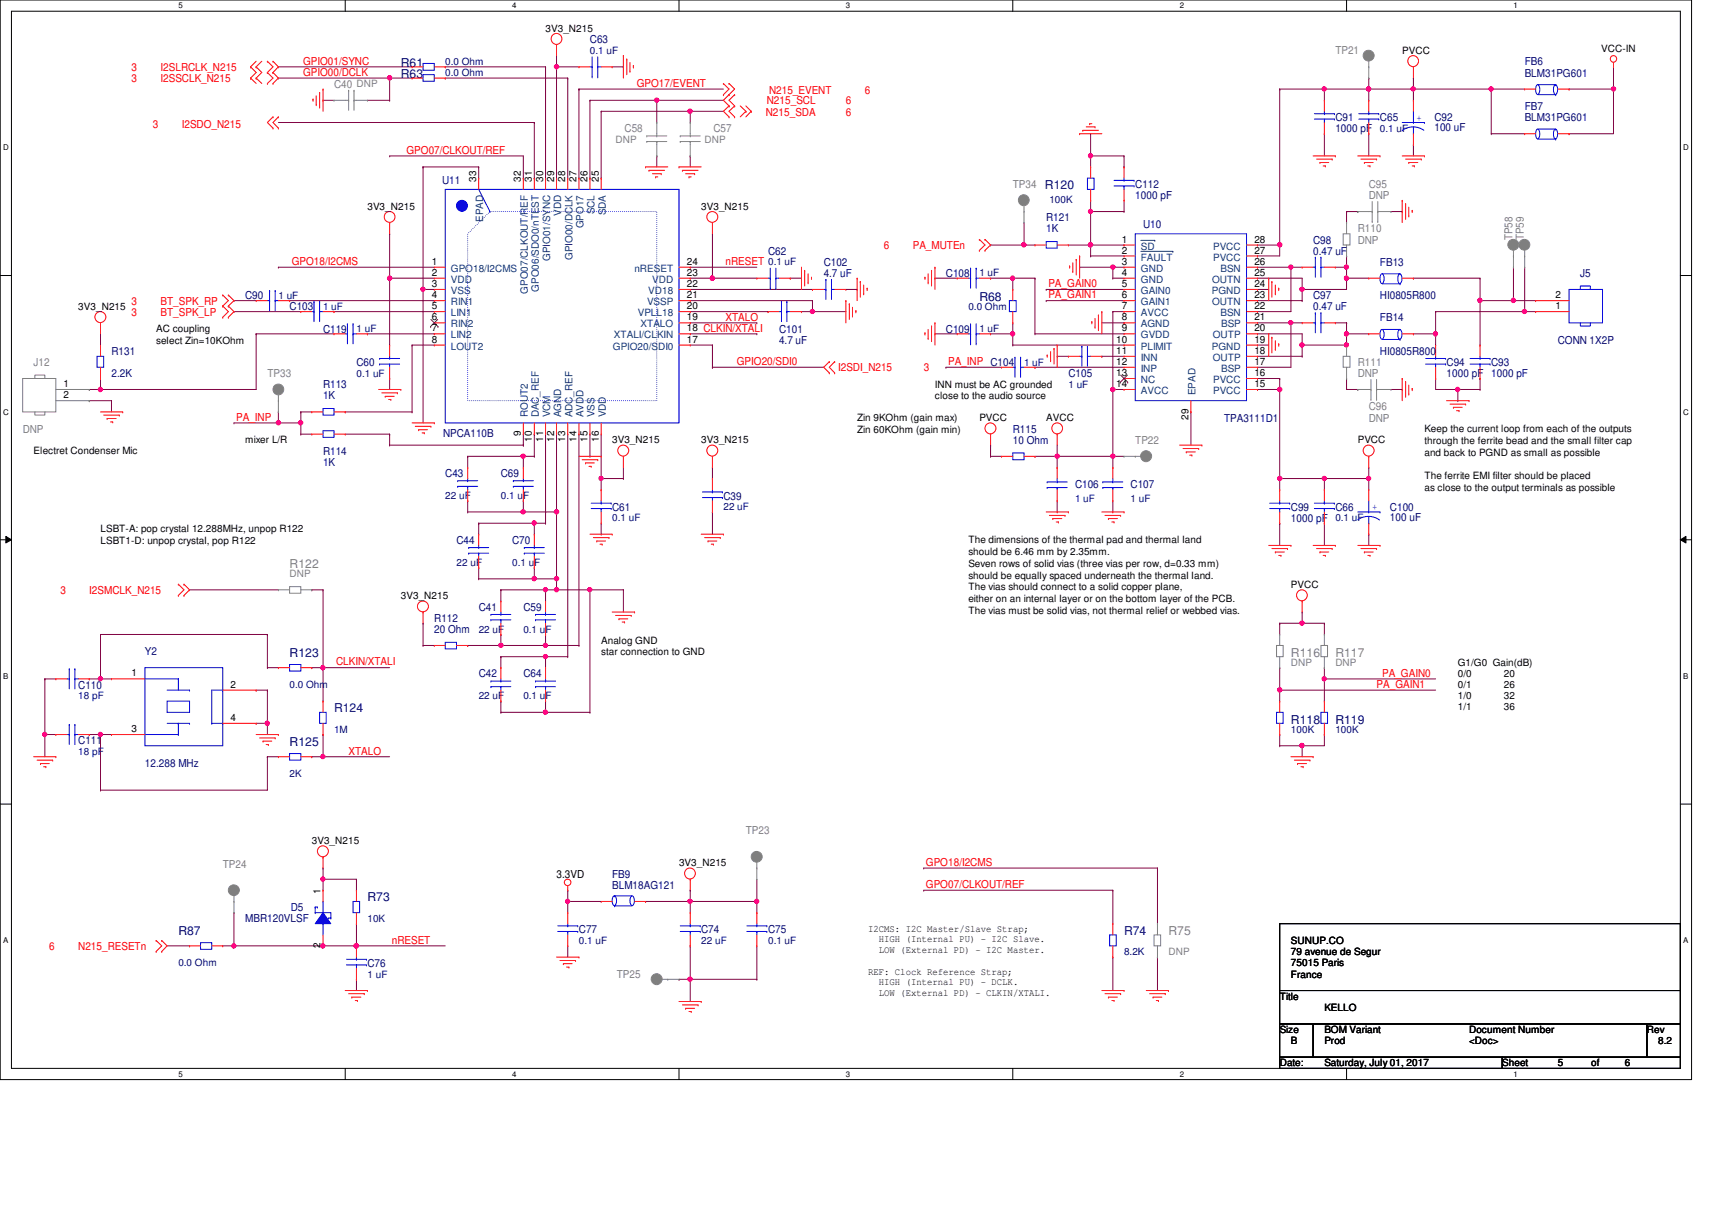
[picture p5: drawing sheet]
<svg xmlns="http://www.w3.org/2000/svg" width="297mm" height="210mm" viewBox="0 0 297 210" stroke-linecap="round" stroke-linejoin="round" font-family="sans-serif">
<defs><g id="words">
<g font-size="2.1" fill="#000080">
<text x="69.6" y="11.6">R61</text>
<text x="69.6" y="13.5">R63</text>
<text x="169.9" y="52.2">R68</text>
<text x="50.2" y="113.9">R123</text>
<text x="58" y="123.6">R124</text>
<text x="224" y="125.5">R118</text>
<text x="231.7" y="125.5">R119</text>
<text x="50.2" y="129.4">R125</text>
<text x="63.8" y="156.4">R73</text>
<text x="30.9" y="162.2">R87</text>
<text x="195" y="162.2">R74</text>
</g>
<g font-size="2.1" fill="#808080">
<text x="50.2" y="98.5">R122</text>
<text x="224" y="113.9">R116</text>
<text x="231.7" y="113.9">R117</text>
<text x="202.7" y="162.2">R75</text>
</g>
<g font-size="1.9" fill="#f00">
<text x="52.6" y="11.2">GPIO01/SYNC</text>
<text x="22.8" y="14.3">3</text>
<text x="22.8" y="12.3">3</text>
<text x="27.9" y="14.3">I2SSCLK_N215</text>
<text x="27.9" y="12.3">I2SLRCLK_N215</text>
<text x="52.6" y="13.2">GPIO00/DCLK</text>
<text x="110.5" y="15.1">GPO17/EVENT</text>
<text x="133.4" y="16.4">N215_EVENT</text>
<text x="150.1" y="16.4">6</text>
<text x="26.5" y="22.2">3</text>
<text x="31.5" y="22.2">I2SDO_N215</text>
<text x="132.9" y="20.1">N215_SDA</text>
<text x="133.1" y="18.1">N215_SCL</text>
<text x="146.8" y="18.1">6</text>
<text x="146.8" y="20.1">6</text>
<text x="70.5" y="26.7">GPO07/CLKOUT/REF</text>
<text x="50.6" y="46">GPO18/I2CMS</text>
<text x="125.9" y="46">nRESET 0.1 uF</text>
<text x="153.3" y="43.2">6</text>
<text x="158.4" y="43.2">PA_MUTEn</text>
<text x="22.8" y="52.9">3</text>
<text x="27.9" y="52.9">BT_SPK_RP</text>
<text x="181.9" y="49.8">PA_GAIN0</text>
<text x="181.9" y="51.8">PA_GAIN1</text>
<text x="22.8" y="54.8">3</text>
<text x="27.9" y="54.8">BT_SPK_LP</text>
<text x="125.9" y="55.6">XTALO</text>
<text x="127.8" y="63.3">GPIO20/SDI0</text>
<text x="145.4" y="64.4">I2SDI_N215</text>
<text x="160.3" y="64.4">3</text>
<text x="164.5" y="63.3">PA_INP C104</text>
<text x="41" y="73">PA_INP</text>
<text x="10.5" y="103">3</text>
<text x="15.5" y="103">I2SMCLK_N215</text>
<text x="58.3" y="115.4">CLKIN/XTALI</text>
<text x="238.8" y="119.3">PA_GAIN1</text>
<text x="239.8" y="117.4">PA_GAIN0</text>
<text x="60.5" y="130.9">XTALO</text>
<text x="160.7" y="154.1">GPO07/CLKOUT/REF</text>
<text x="160.7" y="150.2">GPO18/I2CMS</text>
<text x="8.5" y="164.8">6</text>
<text x="13.6" y="164.8">N215_RESETn</text>
<text x="68" y="163.7">nRESET</text>
</g>
<g font-size="1.9" fill="#000080">
<text x="102.4" y="7.5">C63</text>
<text x="264.5" y="11.3">FB6</text>
<text x="264.5" y="13.3">BLM31PG601</text>
<text x="231.7" y="21">C91</text>
<text x="231.7" y="22.9">1000 pF</text>
<text x="239.4" y="21">C65</text>
<text x="248.9" y="21">C92</text>
<text x="248.9" y="22.7">100 uF</text>
<text x="264.5" y="19.1">FB7</text>
<text x="264.5" y="21">BLM31PG601</text>
<text x="76.7" y="31.8">U11</text>
<text x="197" y="32.6">C112</text>
<text x="197" y="34.5">1000 pF</text>
<text x="181.5" y="38.4">R121</text>
<text x="181.5" y="40.3">1K</text>
<text x="198.3" y="39.5">U10</text>
<text x="133.3" y="44.2">C62</text>
<text x="142.9" y="46.1">C102</text>
<text x="227.8" y="42.2">C98</text>
<text x="227.8" y="44.2">0.47 uF</text>
<text x="239.4" y="46.1">FB13</text>
<text x="42.5" y="51.9">C90</text>
<text x="50.2" y="53.8">C103</text>
<text x="142.9" y="48">4.7 uF</text>
<text x="164.1" y="48">C108</text>
<text x="227.8" y="51.9">C97</text>
<text x="227.8" y="53.8">0.47 uF</text>
<text x="239.4" y="51.9">HI0805R800</text>
<text x="274.2" y="48">J5</text>
<text x="56" y="57.7">C119</text>
<text x="135.2" y="57.7">C101</text>
<text x="135.2" y="59.6">4.7 uF</text>
<text x="164.1" y="57.7">C109</text>
<text x="239.4" y="55.8">FB14</text>
<text x="270.3" y="59.6">CONN 1X2P</text>
<text x="19.3" y="61.6">R131</text>
<text x="19.3" y="65.4">2.2K</text>
<text x="61.8" y="63.5">C60</text>
<text x="185.4" y="65.4">C105</text>
<text x="239.4" y="61.6">HI0805R800</text>
<text x="251" y="63.5">C94</text>
<text x="251" y="65.4">1000 pF</text>
<text x="258.7" y="63.5">C93</text>
<text x="258.7" y="65.4">1000 pF</text>
<text x="56" y="67.4">R113</text>
<text x="56" y="69.3">1K</text>
<text x="76.9" y="75.8">NPCA110B</text>
<text x="175.7" y="75.1">R115</text>
<text x="175.7" y="77">10 Ohm</text>
<text x="212.4" y="73.2">TPA3111D1</text>
<text x="56" y="78.9">R114</text>
<text x="56" y="80.9">1K</text>
<text x="77.3" y="82.8">C43</text>
<text x="86.9" y="82.8">C69</text>
<text x="106.2" y="88.6">C61</text>
<text x="125.5" y="86.7">C39</text>
<text x="186.5" y="84.7">C106</text>
<text x="196.2" y="84.7">C107</text>
<text x="224" y="88.6">C99</text>
<text x="231.7" y="88.6">C66</text>
<text x="241.2" y="88.6">C100</text>
<text x="79.2" y="94.4">C44</text>
<text x="88.9" y="94.4">C70</text>
<text x="224" y="90.5">1000 pF</text>
<text x="241.2" y="90.3">100 uF</text>
<text x="75.4" y="107.9">R112</text>
<text x="83.1" y="106">C41</text>
<text x="90.8" y="106">C59</text>
<text x="25.1" y="113.7">Y2</text>
<text x="75.4" y="109.8">20 Ohm</text>
<text x="13.6" y="119.5">C110</text>
<text x="83.1" y="117.5">C42</text>
<text x="90.8" y="117.5">C64</text>
<text x="13.6" y="129.1">C111</text>
<text x="25.1" y="133">12.288 MHz</text>
<text x="106.2" y="152.3">FB9</text>
<text x="106.2" y="154.2">BLM18AG121</text>
<text x="42.5" y="160">MBR120VLSF</text>
<text x="50.5" y="158.1">D5</text>
<text x="100.5" y="161.9">C77</text>
<text x="121.7" y="161.9">C74</text>
<text x="133.3" y="161.9">C75</text>
<text x="63.8" y="167.7">C76</text>
</g>
<g font-size="1.9" fill="#808080">
<text x="231.7" y="9.4">TP21</text>
<text x="58" y="15.2">C40 DNP</text>
<text x="108.4" y="22.9">C58</text>
<text x="123.8" y="22.9">C57</text>
<text x="175.7" y="32.6">TP34 R120</text>
<text x="237.5" y="32.6">C95</text>
<text x="237.5" y="34.5">DNP</text>
<text x="235.6" y="40.3">R110</text>
<text x="262.4" y="41.7" transform="rotate(-90 262.4 41.7)">TP58</text>
<text x="264.4" y="41.7" transform="rotate(-90 264.4 41.7)">TP59</text>
<text x="235.6" y="42.2">DNP</text>
<text x="5.8" y="63.5">J12</text>
<text x="46.4" y="65.4">TP33</text>
<text x="235.6" y="63.5">R111</text>
<text x="235.6" y="65.4">DNP</text>
<text x="237.5" y="71.2">C96</text>
<text x="3.9" y="75.1">DNP</text>
<text x="197" y="77">TP22</text>
<text x="237.5" y="73.2">DNP</text>
<text x="129.4" y="144.7">TP23</text>
<text x="38.6" y="150.5">TP24</text>
<text x="107" y="169.7">TP25</text>
</g>
<text font-size="1.9" x="96.6" y="152.3">3.3VD</text>
<g font-size="1.7">
<text x="94.7" y="5.5">3V3_N215</text>
<text x="243.3" y="9.4">PVCC</text>
<text x="277.8" y="9">VCC-IN</text>
<text x="82.6" y="31.5" transform="rotate(-90 82.6 31.5)">33</text>
<text x="90.4" y="31.5" transform="rotate(-90 90.4 31.5)">32</text>
<text x="92.3" y="31.5" transform="rotate(-90 92.3 31.5)">31</text>
<text x="94.2" y="31.5" transform="rotate(-90 94.2 31.5)">30</text>
<text x="96.1" y="31.5" transform="rotate(-90 96.1 31.5)">29</text>
<text x="98.1" y="31.5" transform="rotate(-90 98.1 31.5)">28</text>
<text x="100" y="31.5" transform="rotate(-90 100 31.5)">27</text>
<text x="101.9" y="31.5" transform="rotate(-90 101.9 31.5)">26</text>
<text x="103.9" y="31.5" transform="rotate(-90 103.9 31.5)">25</text>
<text x="63.8" y="36.4">3V3_N215</text>
<text x="121.7" y="36.4">3V3_N215</text>
<text x="74.9" y="47.8">2</text>
<text x="74.9" y="45.9">1</text>
<text x="119.2" y="47.8">23</text>
<text x="119.2" y="45.9">24</text>
<text x="194.6" y="42.1">1</text>
<text x="194.6" y="44">2</text>
<text x="194.6" y="45.9">3</text>
<text x="194.6" y="47.8">4</text>
<text x="217.6" y="47.8">25</text>
<text x="217.6" y="45.9">26</text>
<text x="217.6" y="44">27</text>
<text x="217.6" y="42.1">28</text>
<text x="13.6" y="53.8">3V3_N215</text>
<text x="74.9" y="49.8">3</text>
<text x="74.9" y="51.7">4</text>
<text x="74.9" y="53.6">5</text>
<text x="119.2" y="53.6">20</text>
<text x="119.2" y="51.7">21</text>
<text x="119.2" y="49.8">22</text>
<text x="194.6" y="49.8">5</text>
<text x="194.6" y="51.7">6</text>
<text x="194.6" y="53.6">7</text>
<text x="217.6" y="53.6">22</text>
<text x="217.6" y="51.7">23</text>
<text x="217.6" y="49.8">24</text>
<text x="269.9" y="53.6">1</text>
<text x="269.9" y="51.7">2</text>
<text x="27.1" y="57.6">AC coupling</text>
<text x="27.1" y="59.6">select Zin=10KOhm</text>
<text x="74.9" y="55.6">6</text>
<text x="74.9" y="57.5">7</text>
<text x="74.9" y="59.4">8</text>
<text x="119.2" y="59.4">17</text>
<text x="119.2" y="57.5">18 CLKIN/XTALI</text>
<text x="119.2" y="55.6">19</text>
<text x="193.7" y="59.4">10</text>
<text x="194.6" y="55.6">8</text>
<text x="194.6" y="57.5">9</text>
<text x="217.6" y="59.4">19</text>
<text x="217.6" y="57.5">20</text>
<text x="217.6" y="55.6">21</text>
<text x="193.7" y="61.4">11</text>
<text x="193.7" y="63.3">12</text>
<text x="193.7" y="65.2">13</text>
<text x="217.6" y="65.2">16</text>
<text x="217.6" y="63.3">17</text>
<text x="217.6" y="61.4">18</text>
<text x="11" y="67.1">1</text>
<text x="11" y="69.1">2</text>
<text x="162.2" y="67.3">INN must be AC grounded</text>
<text x="162.2" y="69.3">close to the audio source</text>
<text x="193.7" y="67.1">14</text>
<text x="217.6" y="67.1">15</text>
<text x="42.5" y="76.9">mixer L/R</text>
<text x="90.4" y="75.7" transform="rotate(-90 90.4 75.7)">9</text>
<text x="92.3" y="76.7" transform="rotate(-90 92.3 76.7)">10</text>
<text x="94.2" y="76.7" transform="rotate(-90 94.2 76.7)">11</text>
<text x="96.1" y="76.7" transform="rotate(-90 96.1 76.7)">12</text>
<text x="98.1" y="76.7" transform="rotate(-90 98.1 76.7)">13</text>
<text x="100" y="76.7" transform="rotate(-90 100 76.7)">14</text>
<text x="101.9" y="76.7" transform="rotate(-90 101.9 76.7)">15</text>
<text x="103.9" y="76.7" transform="rotate(-90 103.9 76.7)">16</text>
<text x="106.2" y="76.9">3V3_N215</text>
<text x="121.7" y="76.9">3V3_N215</text>
<text x="148.7" y="73.1">Zin 9KOhm (gain max)</text>
<text x="148.7" y="75.1">Zin 60KOhm (gain min)</text>
<text x="169.9" y="73.1">PVCC</text>
<text x="181.5" y="73.1">AVCC</text>
<text x="206.2" y="72.8" transform="rotate(-90 206.2 72.8)">29</text>
<text x="235.6" y="76.9">PVCC</text>
<text x="247.1" y="75">Keep the current loop from each of the outputs</text>
<text x="247.1" y="77">through the ferrite bead and the small filter cap</text>
<text x="5.8" y="78.8">Electret Condenser Mic</text>
<text x="247.1" y="79">and back to PGND as small as possible</text>
<text x="247.1" y="83.1">The ferrite EMI filter should be placed</text>
<text x="247.1" y="85.1">as close to the output terminals as possible</text>
<text x="17.4" y="92.4">LSBT-A: pop crystal 12.288MHz, unpop R122</text>
<text x="17.4" y="94.4">LSBT1-D: unpop crystal, pop R122</text>
<text x="168" y="94.3">The dimensions of the thermal pad and thermal land</text>
<text x="168" y="100.4">should be equally spaced underneath the thermal land.</text>
<text x="168" y="96.3">should be 6.46 mm by 2.35mm.</text>
<text x="168" y="98.3">Seven rows of solid vias (three vias per row, d=0.33 mm)</text>
<text x="69.6" y="103.9">3V3_N215</text>
<text x="168" y="106.5">The vias must be solid vias, not thermal relief or webbed vias.</text>
<text x="168" y="102.4">The vias should connect to a solid copper plane,</text>
<text x="168" y="104.4">either on an internal layer or on the bottom layer of the PCB.</text>
<text x="224" y="102">PVCC</text>
<text x="104.3" y="111.7">Analog GND</text>
<text x="104.3" y="113.7">star connection to GND</text>
<text x="22.8" y="117.3">1</text>
<text x="40" y="119.3">2</text>
<text x="252.9" y="115.5">G1/G0 Gain(dB)</text>
<text x="252.9" y="117.4">0/0</text>
<text x="252.9" y="119.4">0/1</text>
<text x="260.9" y="117.4">20</text>
<text x="260.9" y="119.4">26</text>
<text x="40" y="125.1">4</text>
<text x="252.9" y="121.3">1/0</text>
<text x="252.9" y="123.2">1/1</text>
<text x="260.9" y="121.3">32</text>
<text x="260.9" y="123.2">36</text>
<text x="22.8" y="127">3</text>
<text x="54.1" y="146.4">3V3_N215</text>
<text x="55.6" y="155" transform="rotate(-90 55.6 155)">1</text>
<text x="117.8" y="150.3">3V3_N215</text>
<text x="150.6" y="161.6">I2CMS: I2C Master/Slave Strap;</text>
<text x="55.6" y="164.5" transform="rotate(-90 55.6 164.5)">2</text>
<text x="152.5" y="163.5">HIGH (Internal PU) - I2C Slave.</text>
<text x="152.5" y="165.4">LOW (External PD) - I2C Master.</text>
<text x="224" y="163.8">SUNUP.CO</text>
<text x="224" y="165.7">79 avenue de Segur</text>
<text x="224" y="167.6">75015 Paris</text>
<text x="150.6" y="169.1">REF: Clock Reference Strap;</text>
<text x="152.5" y="170.9">HIGH (Internal PU) - DCLK.</text>
<text x="152.5" y="172.8">LOW (External PD) - CLKIN/XTALI.</text>
<text x="222" y="173.4">Title</text>
<text x="224" y="169.6">France</text>
<text x="222" y="179.2">Size</text>
<text x="229.8" y="175.3">KELLO</text>
<text x="229.8" y="179.2">BOM Variant</text>
<text x="254.9" y="179.2">Document Number</text>
<text x="285.7" y="179.2">Rev</text>
<text x="222" y="185">Date:</text>
<text x="224" y="181.1">B</text>
<text x="229.8" y="185">Saturday, July 01, 2017</text>
<text x="229.8" y="181.1">Prod</text>
<text x="254.9" y="181.1">&lt;Doc&gt;</text>
<text x="260.6" y="185">Sheet</text>
<text x="270.3" y="185">5</text>
<text x="276.1" y="185">of</text>
<text x="281.9" y="185">6</text>
<text x="287.7" y="181.1">8.2</text>
</g>
<g font-size="1.7" fill="#000080">
<text x="77.3" y="11.3">0.0 Ohm</text>
<text x="102.4" y="9.4">0.1 uF</text>
<text x="77.3" y="13.2">0.0 Ohm</text>
<text x="239.4" y="22.9">0.1 uF</text>
<text x="182.1" y="35.2">100K</text>
<text x="169.9" y="48">1 uF</text>
<text x="48.3" y="51.8">1 uF</text>
<text x="56" y="53.8">1 uF</text>
<text x="168" y="53.8">0.0 Ohm</text>
<text x="61.8" y="57.6">1 uF</text>
<text x="169.9" y="57.6">1 uF</text>
<text x="61.8" y="65.3">0.1 uF</text>
<text x="177.7" y="63.4">1 uF</text>
<text x="185.4" y="67.3">1 uF</text>
<text x="77.3" y="86.6">22 uF</text>
<text x="86.9" y="86.6">0.1 uF</text>
<text x="125.5" y="88.5">22 uF</text>
<text x="186.5" y="87.1">1 uF</text>
<text x="196.2" y="87.1">1 uF</text>
<text x="106.2" y="90.4">0.1 uF</text>
<text x="231.7" y="90.4">0.1 uF</text>
<text x="79.2" y="98.1">22 uF</text>
<text x="88.9" y="98.1">0.1 uF</text>
<text x="83.1" y="109.7">22 uF</text>
<text x="90.8" y="109.7">0.1 uF</text>
<text x="50.2" y="119.4">0.0 Ohm</text>
<text x="13.6" y="121.3">18 pF</text>
<text x="83.1" y="121.3">22 uF</text>
<text x="90.8" y="121.3">0.1 uF</text>
<text x="13.6" y="131">18 pF</text>
<text x="58" y="127.1">1M</text>
<text x="224" y="127.1">100K</text>
<text x="231.7" y="127.1">100K</text>
<text x="50.2" y="134.8">2K</text>
<text x="63.8" y="159.9">10K</text>
<text x="30.9" y="167.6">0.0 Ohm</text>
<text x="100.5" y="163.8">0.1 uF</text>
<text x="121.7" y="163.8">22 uF</text>
<text x="133.3" y="163.8">0.1 uF</text>
<text x="195" y="165.7">8.2K</text>
<text x="63.8" y="169.6">1 uF</text>
</g>
<g font-size="1.7" fill="#00f">
<text x="245.8" y="20.9">+</text>
<text x="238.1" y="88.5">+</text>
</g>
<g font-size="1.7" fill="#808080">
<text x="106.8" y="24.8">DNP</text>
<text x="122.3" y="24.8">DNP</text>
<text x="50.2" y="100.1">DNP</text>
<text x="224" y="115.5">DNP</text>
<text x="231.7" y="115.5">DNP</text>
<text x="202.7" y="165.7">DNP</text>
</g>
<g font-size="1.7" fill="#004080">
<text x="83.9" y="38.5" transform="rotate(-90 83.9 38.5)">EPAD</text>
<text x="97.4" y="37.4" transform="rotate(-90 97.4 37.4)">VDD</text>
<text x="101.3" y="39.6" transform="rotate(-90 101.3 39.6)">GPO17</text>
<text x="103.2" y="37.2" transform="rotate(-90 103.2 37.2)">SCL</text>
<text x="105.1" y="37.3" transform="rotate(-90 105.1 37.3)">SDA</text>
<text x="78.2" y="47.2">GPO18/I2CMS</text>
<text x="95.5" y="45.3" transform="rotate(-90 95.5 45.3)">GPIO01/SYNC</text>
<text x="99.3" y="45.1" transform="rotate(-90 99.3 45.1)">GPIO00/DCLK</text>
<text x="110.1" y="47.2">nRESET</text>
<text x="197.9" y="43.3">SD</text>
<text x="197.9" y="45.2">FAULT</text>
<text x="197.9" y="47.2">GND</text>
<text x="210.5" y="45.2">PVCC</text>
<text x="210.5" y="43.3">PVCC</text>
<text x="211.7" y="47.2">BSN</text>
<text x="78.2" y="51">VSS</text>
<text x="78.2" y="53">RIN1</text>
<text x="78.2" y="49.1">VDD</text>
<text x="91.6" y="51" transform="rotate(-90 91.6 51)">GPO07/CLKOUT/REF</text>
<text x="93.5" y="50.6" transform="rotate(-90 93.5 50.6)">GPO06/SDO0/nTEST</text>
<text x="112.3" y="53">VSSP</text>
<text x="112.5" y="51">VD18</text>
<text x="113.2" y="49.1">VDD</text>
<text x="197.9" y="49.1">GND</text>
<text x="197.9" y="51">GAIN0</text>
<text x="197.9" y="53">GAIN1</text>
<text x="210.3" y="51">PGND</text>
<text x="210.3" y="53">OUTN</text>
<text x="210.3" y="49.1">OUTN</text>
<text x="78.2" y="54.9">LIN1</text>
<text x="78.2" y="56.8">RIN2</text>
<text x="78.2" y="58.7">LIN2</text>
<text x="106.5" y="58.7">XTALI/CLKIN</text>
<text x="110.7" y="54.9">VPLL18</text>
<text x="111.1" y="56.8">XTALO</text>
<text x="197.9" y="54.9">AVCC</text>
<text x="197.9" y="56.8">AGND</text>
<text x="197.9" y="58.7">GVDD</text>
<text x="210.4" y="58.7">OUTP</text>
<text x="211.7" y="54.9">BSN</text>
<text x="211.9" y="56.8">BSP</text>
<text x="78.2" y="60.7">LOUT2</text>
<text x="106.3" y="60.7">GPIO20/SDI0</text>
<text x="197.9" y="60.7">PLIMIT</text>
<text x="197.9" y="62.6">INN</text>
<text x="197.9" y="64.5">INP</text>
<text x="210.3" y="60.7">PGND</text>
<text x="210.4" y="62.6">OUTP</text>
<text x="211.9" y="64.5">BSP</text>
<text x="197.9" y="66.5">NC</text>
<text x="197.9" y="68.4">AVCC</text>
<text x="207.4" y="68.5" transform="rotate(-90 207.4 68.5)">EPAD</text>
<text x="210.5" y="68.4">PVCC</text>
<text x="210.5" y="66.5">PVCC</text>
<text x="91.6" y="72.4" transform="rotate(-90 91.6 72.4)">ROUT2</text>
<text x="93.5" y="72.4" transform="rotate(-90 93.5 72.4)">DAC_REF</text>
<text x="95.5" y="72.4" transform="rotate(-90 95.5 72.4)">VCM</text>
<text x="97.4" y="72.4" transform="rotate(-90 97.4 72.4)">AGND</text>
<text x="99.3" y="72.4" transform="rotate(-90 99.3 72.4)">ADC_REF</text>
<text x="101.3" y="72.4" transform="rotate(-90 101.3 72.4)">AVDD</text>
<text x="103.2" y="72.4" transform="rotate(-90 103.2 72.4)">VSS</text>
<text x="105.1" y="72.4" transform="rotate(-90 105.1 72.4)">VDD</text>
</g>
<g font-size="1.4">
<text x="30.9" y="1.4">5</text>
<text x="88.9" y="1.4">4</text>
<text x="146.8" y="1.4">3</text>
<text x="204.7" y="1.4">2</text>
<text x="262.6" y="1.4">1</text>
<text x=".5" y="26.1">D</text>
<text x="292.1" y="26.1">D</text>
<text x=".5" y="71.9">C</text>
<text x="292.1" y="71.9">C</text>
<text x=".5" y="117.8">B</text>
<text x="292.1" y="117.8">B</text>
<text x=".5" y="163.6">A</text>
<text x="292.1" y="163.6">A</text>
<text x="30.9" y="186.8">5</text>
<text x="88.9" y="186.8">4</text>
<text x="146.8" y="186.8">3</text>
<text x="204.7" y="186.8">2</text>
<text x="262.6" y="186.8">1</text>
</g>
</g></defs>
<path d="M0 0h293.5v187.3h-293.5zM2 1.9h289.5v183.4h-289.5z" fill="none" stroke="#000" stroke-width=".17"/>
<g fill="#fff">
<path d="M30.9 .2h.8v1.5h-.8z"/>
<path d="M30.9 185.5h.8v1.6h-.8z"/>
</g>
<path d="M59.9 0v1.9M59.9 185.3v2" fill="none" stroke="#000" stroke-width=".17"/>
<g fill="#fff">
<path d="M88.9 .2h.7v1.5h-.7z"/>
<path d="M88.9 185.5h.7v1.6h-.7z"/>
</g>
<path d="M117.8 0v1.9M117.8 185.3v2" fill="none" stroke="#000" stroke-width=".17"/>
<g fill="#fff">
<path d="M146.8 .2h.7v1.5h-.7z"/>
<path d="M146.8 185.5h.7v1.6h-.7z"/>
</g>
<path d="M175.7 0v1.9M175.7 185.3v2" fill="none" stroke="#000" stroke-width=".17"/>
<g fill="#fff">
<path d="M204.7 .2h.7v1.5h-.7z"/>
<path d="M204.7 185.5h.7v1.6h-.7z"/>
</g>
<path d="M233.6 0v1.9M233.6 185.3v2" fill="none" stroke="#000" stroke-width=".17"/>
<g fill="#fff">
<path d="M262.6 .2h.8v1.5h-.8z"/>
<path d="M262.6 185.5h.8v1.6h-.8z"/>
<path d="M.5 24.8h1v1.6h-1z"/>
<path d="M292.1 24.8h.9v1.6h-.9z"/>
<path d="M.5 70.7h1v1.5h-1z"/>
<path d="M292.1 70.7h.9v1.5h-.9z"/>
</g>
<path d="M0 47.8h2M291.5 47.8h2" fill="none" stroke="#000" stroke-width=".17"/>
<g fill="#fff">
<path d="M.5 116.5h.9v1.6h-.9z"/>
<path d="M292.1 116.5h.8v1.6h-.8z"/>
</g>
<path d="M0 93.6h2M1 93l1 .6-1 .6zM291.5 93.6l1-.6v1.2zM291.5 93.6h2" fill="none" stroke="#000" stroke-width=".17"/>
<path d="M1 93l1 .6-1 .6zM291.5 93.6l1-.6v1.2z" fill="#000"/>
<g fill="#fff">
<path d="M.5 162.4h.9v1.5h-.9z"/>
<path d="M292.1 162.4h.8v1.5h-.8z"/>
</g>
<path d="M0 139.5h2M291.5 139.5h2" fill="none" stroke="#000" stroke-width=".17"/>
<g fill="none" stroke="#800040" stroke-width=".17">
<path d="M48.3 11.6h.1M48.3 11.6h23.2M56 17.4h.1M56 17.4h2M77.3 11.6h.1M77.3 13.5h.1M77.3 11.6h17.4M77.3 13.5h21.2M98.5 13.5h.1M98.5 13.5v17.4M100.5 15.5h.1M100.5 15.5h25"/>
<path d="M114 17.4h.1M114 17.4h11.5M119.8 46.4h.1M119.8 46.4h11.5M123.6 63.7h.1M123.6 63.7h19.3M119.8 169.9h.1M119.8 169.9v3.8"/>
</g>
<circle cx="119.7" cy="169.9" r=".37" fill="#f0f"/>
<circle cx="119.7" cy="169.9" r=".37" fill="none" stroke="#f0f" stroke-width=".17"/>
<path d="M73.4 29h.1M73.4 29h9.7M56 164.1h.1M56 164.1h5.8M200.8 166h.1M200.8 166v5.8" fill="none" stroke="#800040" stroke-width=".17"/>
<circle cx="61.8" cy="164.1" r=".38" fill="#f0f"/>
<circle cx="61.8" cy="164.1" r=".38" fill="none" stroke="#f0f" stroke-width=".17"/>
<circle cx="56" cy="164.1" r=".38" fill="#f0f"/>
<circle cx="56" cy="164.1" r=".38" fill="none" stroke="#f0f" stroke-width=".17"/>
<path d="M61.8 164.1h.1M61.8 164.1h15.5" fill="none" stroke="#800040" stroke-width=".17"/>
<circle cx="61.8" cy="164.1" r=".38" fill="#f0f"/>
<circle cx="61.8" cy="164.1" r=".38" fill="none" stroke="#f0f" stroke-width=".17"/>
<path d="M272.2 15.5h.1M272.2 15.5h7.7M56 152.5h.1M56 152.5h5.8M61.8 169.9h.1M61.8 169.9v1.9" fill="none" stroke="#800040" stroke-width=".17"/>
<circle cx="280" cy="15.4" r=".37" fill="#f0f"/>
<circle cx="280" cy="15.4" r=".37" fill="none" stroke="#f0f" stroke-width=".17"/>
<path d="M98.5 156.4h.1M98.5 156.4v1.9" fill="none" stroke="#800040" stroke-width=".17"/>
<circle cx="98.5" cy="156.4" r=".37" fill="#f0f"/>
<circle cx="98.5" cy="156.4" r=".37" fill="none" stroke="#f0f" stroke-width=".17"/>
<path d="M56 152.5h.1M56 152.5v1.9M98.5 156.4h.1M98.5 156.4h5.8M119.8 156.4h.1M119.8 154.4h.1M119.8 154.4v3.9M98.5 164.1h.1M98.5 164.1v1.9" fill="none" stroke="#800040" stroke-width=".17"/>
<circle cx="56" cy="152.5" r=".37" fill="#f0f"/>
<circle cx="56" cy="152.5" r=".37" fill="none" stroke="#f0f" stroke-width=".17"/>
<g fill="none" stroke="#800040" stroke-width=".17">
<path d="M114 17.4h.1M114 17.4v3.9M114 27.1h.1M114 27.1v1.9M119.8 27.1h.1M119.8 27.1v1.9M112 156.4h.1M112 156.4h7.8M160.3 154.4h.1M160.3 150.6h.1M160.3 154.4h32.8M160.3 150.6h40.5"/>
<path d="M200.8 150.6h.1M200.8 150.6v9.6M193.1 166h.1M193.1 166v5.8"/>
</g>
<circle cx="119.7" cy="156.4" r=".37" fill="#f0f"/>
<circle cx="119.7" cy="156.4" r=".37" fill="none" stroke="#f0f" stroke-width=".17"/>
<g fill="none" stroke="#800040" stroke-width=".17">
<path d="M67.6 13.5h.1M67.6 13.5h3.9M279.9 11.6h.1M279.9 11.6v3.9M67.6 27.1h.1M67.6 27.1h23.2M48.3 46.4h.1M48.3 46.4h27M73.4 50.2h.1M73.4 50.2v23.2M40.6 158.3h.1M40.6 158.3v5.8"/>
<path d="M98.5 154.4h.1M98.5 154.4v2M119.8 156.4h11.5M131.3 156.4h.1M131.3 158.3h.1M131.3 156.4v1.9M193.1 154.4h.1M193.1 154.4v5.8M61.8 160.2h.1M61.8 160.2v3.9M119.8 169.9h.1M119.8 164.1h.1"/>
<path d="M119.8 169.9h11.5M119.8 164.1v5.8M131.3 169.9h.1M131.3 164.1v5.8"/>
</g>
<circle cx="40.6" cy="164.1" r=".38" fill="#f0f"/>
<circle cx="40.6" cy="164.1" r=".38" fill="none" stroke="#f0f" stroke-width=".17"/>
<path d="M131.3 156.4h.1M131.3 152.5v3.9" fill="none" stroke="#800040" stroke-width=".17"/>
<circle cx="131.3" cy="156.4" r=".37" fill="#f0f"/>
<circle cx="131.3" cy="156.4" r=".37" fill="none" stroke="#f0f" stroke-width=".17"/>
<path d="M218.2 42.5h.1M218.2 42.5h3.8M56 150.6h.1M56 150.6v1.9M61.8 154.4h.1M61.8 152.5v1.9M40.6 164.1h.1M40.6 164.1h15.4M117.8 169.9h.1M117.8 169.9h2" fill="none" stroke="#800040" stroke-width=".17"/>
<circle cx="222" cy="42.5" r=".38" fill="#f0f"/>
<circle cx="222" cy="42.5" r=".38" fill="none" stroke="#f0f" stroke-width=".17"/>
<path d="M229.8 15.5h.1M229.8 15.5h7.7M218.2 44.4h.1M222 42.5h.1M222 42.5v1.9h-3.8" fill="none" stroke="#800040" stroke-width=".17"/>
<circle cx="237.5" cy="15.4" r=".37" fill="#f0f"/>
<circle cx="237.5" cy="15.4" r=".37" fill="none" stroke="#f0f" stroke-width=".17"/>
<path d="M237.5 15.5h.1M237.5 15.5h7.7" fill="none" stroke="#800040" stroke-width=".17"/>
<circle cx="245.2" cy="15.4" r=".37" fill="#f0f"/>
<circle cx="245.2" cy="15.4" r=".37" fill="none" stroke="#f0f" stroke-width=".17"/>
<circle cx="237.5" cy="15.4" r=".37" fill="#f0f"/>
<circle cx="237.5" cy="15.4" r=".37" fill="none" stroke="#f0f" stroke-width=".17"/>
<g fill="none" stroke="#800040" stroke-width=".17">
<path d="M237.5 13.5h.1M237.5 13.5v2M245.2 13.5h.1M245.2 13.5v2M258.7 15.5h.1M258.7 15.5h5.8M229.8 23.2h.1M229.8 23.2v3.9M237.5 23.2h.1M237.5 23.2v3.9M245.2 25.1h.1M245.2 25.1v2"/>
<path d="M245.2 48.3h.1M245.2 48.3h11.6M256.8 52.2h.1M256.8 52.2v7.7"/>
</g>
<circle cx="256.8" cy="52.1" r=".38" fill="#f0f"/>
<circle cx="256.8" cy="52.1" r=".38" fill="none" stroke="#f0f" stroke-width=".17"/>
<path d="M249.1 57.9h.1M249.1 57.9v2M262.6 52.2h.1M262.6 52.2h3.8" fill="none" stroke="#800040" stroke-width=".17"/>
<circle cx="249" cy="57.9" r=".38" fill="#f0f"/>
<circle cx="249" cy="57.9" r=".38" fill="none" stroke="#f0f" stroke-width=".17"/>
<g fill="none" stroke="#800040" stroke-width=".17">
<path d="M218.2 52.2h.1M218.2 46.4h.1M218.2 52.2h7.7M218.2 46.4h5.8M231.7 46.4h1.9M233.6 46.4h.1M233.6 46.4v1.9M264.5 54.1h.1M264.5 54.1h1.9M218.2 61.8h.1M218.2 61.8h7.7M249.1 65.7h.1"/>
<path d="M249.1 65.7v1.9M256.8 65.7h.1M256.8 65.7v1.9"/>
</g>
<circle cx="233.6" cy="48.3" r=".38" fill="#f0f"/>
<circle cx="233.6" cy="48.3" r=".38" fill="none" stroke="#f0f" stroke-width=".17"/>
<circle cx="233.6" cy="46.3" r=".37" fill="#f0f"/>
<circle cx="233.6" cy="46.3" r=".37" fill="none" stroke="#f0f" stroke-width=".17"/>
<path d="M218.2 56h.1M218.2 56h5.8M224 56h.1M224 56v7.7h-5.8M225.9 50.2h.1M225.9 59.9h.1M225.9 50.2h7.7M225.9 59.9h7.7M231.7 56h1.9M233.6 56h.1M233.6 56v1.9M218.2 63.7h.1" fill="none" stroke="#800040" stroke-width=".17"/>
<circle cx="224" cy="56" r=".37" fill="#f0f"/>
<circle cx="224" cy="56" r=".37" fill="none" stroke="#f0f" stroke-width=".17"/>
<path d="M218.2 54.1h.1M224 56h.1M224 46.4h.1M224 56h1.9M224 46.4v7.7h-5.8" fill="none" stroke="#800040" stroke-width=".17"/>
<circle cx="224" cy="46.3" r=".37" fill="#f0f"/>
<circle cx="224" cy="46.3" r=".37" fill="none" stroke="#f0f" stroke-width=".17"/>
<g fill="none" stroke="#800040" stroke-width=".17">
<path d="M258.7 15.5h.1M258.7 15.5v7.7M279.9 15.5h.1M279.9 15.5v7.7h-7.7M233.6 36.7h.1M233.6 36.7v1.9M233.6 36.7h2M235.6 36.7h.1M241.3 36.7h2M243.3 36.7h.1M258.7 23.2h.1M258.7 23.2h5.8"/>
<path d="M272.2 23.2h.1M224 46.4h.1M224 46.4h1.9M245.2 57.9h.1M245.2 57.9h3.9M233.6 65.7h.1M233.6 65.7v1.9h2M235.6 67.6h.1M241.3 67.6h2M243.3 67.6h.1M222 90.8h.1M222 90.8v3.8"/>
<path d="M229.8 90.8h.1M229.8 83h.1M229.8 90.8v3.8M237.5 81.1h.1M237.5 92.7h.1M237.5 81.1v1.9h-7.7M237.5 92.7v1.9"/>
</g>
<circle cx="258.7" cy="15.4" r=".37" fill="#f0f"/>
<circle cx="258.7" cy="15.4" r=".37" fill="none" stroke="#f0f" stroke-width=".17"/>
<path d="M245.2 15.5h.1M245.2 15.5h13.5M218.2 65.7h.1M218.2 67.6h.1M218.2 65.7h3.8M218.2 67.6h3.8" fill="none" stroke="#800040" stroke-width=".17"/>
<circle cx="222" cy="67.6" r=".38" fill="#f0f"/>
<circle cx="222" cy="67.6" r=".38" fill="none" stroke="#f0f" stroke-width=".17"/>
<g fill="none" stroke="#800040" stroke-width=".17">
<path d="M218.2 50.2h.1M218.2 59.9h.1M218.2 48.3h.1M218.2 57.9h.1M218.2 50.2h1.9M218.2 59.9h1.9M218.2 48.3h7.7M218.2 57.9h7.7M233.6 48.3h.1M233.6 57.9h.1M233.6 48.3h3.9M233.6 48.3v1.9"/>
<path d="M233.6 57.9v2M233.6 57.9h3.9"/>
</g>
<circle cx="233.6" cy="59.8" r=".37" fill="#f0f"/>
<circle cx="233.6" cy="59.8" r=".37" fill="none" stroke="#f0f" stroke-width=".17"/>
<circle cx="233.6" cy="57.9" r=".38" fill="#f0f"/>
<circle cx="233.6" cy="57.9" r=".38" fill="none" stroke="#f0f" stroke-width=".17"/>
<g fill="none" stroke="#800040" stroke-width=".17">
<path d="M222 15.5h.1M222 15.5v27M256.8 48.3h.1M256.8 48.3v3.9M222 65.7h.1M222 65.7v1.9M54.1 102.3h.1M54.1 102.3h1.9M56 115.8h.1M56 115.8v5.8M7.8 127.4h.1M7.8 127.4v3.9"/>
<path d="M56 127.4h.1M56 127.4v3.9"/>
</g>
<circle cx="7.8" cy="127.4" r=".37" fill="#f0f"/>
<circle cx="7.8" cy="127.4" r=".37" fill="none" stroke="#f0f" stroke-width=".17"/>
<path d="M7.8 117.8h.1M7.8 117.8h1.9M56 115.8h.1M56 102.3h.1M56 115.8h11.6M56 102.3v13.5" fill="none" stroke="#800040" stroke-width=".17"/>
<circle cx="56" cy="115.8" r=".38" fill="#f0f"/>
<circle cx="56" cy="115.8" r=".38" fill="none" stroke="#f0f" stroke-width=".17"/>
<path d="M56 131.3h.1M56 131.3h11.6" fill="none" stroke="#800040" stroke-width=".17"/>
<circle cx="56" cy="131.2" r=".37" fill="#f0f"/>
<circle cx="56" cy="131.2" r=".37" fill="none" stroke="#f0f" stroke-width=".17"/>
<g fill="none" stroke="#800040" stroke-width=".17">
<path d="M94.7 11.6h.1M94.7 11.6v19.3M83.1 29h.1M83.1 29v1.9M67.6 48.3h.1M67.6 40.6h.1M67.6 48.3h7.7M67.6 40.6v7.7M123.6 40.6h.1M123.6 40.6v7.7M32.9 102.3h.1M32.9 102.3h15.4"/>
<path d="M54.1 115.8h.1M54.1 115.8h1.9M7.8 127.4h.1M7.8 127.4h1.9M54.1 131.3h.1M54.1 131.3h1.9"/>
</g>
<circle cx="123.6" cy="48.3" r=".38" fill="#f0f"/>
<circle cx="123.6" cy="48.3" r=".38" fill="none" stroke="#f0f" stroke-width=".17"/>
<path d="M123.6 48.3h.1M123.6 48.3h7.7" fill="none" stroke="#800040" stroke-width=".17"/>
<circle cx="123.6" cy="48.3" r=".38" fill="#f0f"/>
<circle cx="123.6" cy="48.3" r=".38" fill="none" stroke="#f0f" stroke-width=".17"/>
<path d="M104.3 19.3h.1M104.3 19.3h21.2M119.8 19.3h.1M119.8 19.3v2" fill="none" stroke="#800040" stroke-width=".17"/>
<circle cx="119.7" cy="19.3" r=".38" fill="#f0f"/>
<circle cx="119.7" cy="19.3" r=".38" fill="none" stroke="#f0f" stroke-width=".17"/>
<path d="M102.4 17.4h.1M102.4 17.4h11.6M104.3 19.3v11.6M104.3 30.9h.1" fill="none" stroke="#800040" stroke-width=".17"/>
<circle cx="113.9" cy="17.4" r=".37" fill="#f0f"/>
<circle cx="113.9" cy="17.4" r=".37" fill="none" stroke="#f0f" stroke-width=".17"/>
<path d="M102.4 17.4v13.5M90.8 30.9h.1M90.8 27.1v3.8M102.4 30.9h.1M73.4 50.2h.1M73.4 50.2h1.9M119.8 57.9h11.5M119.8 56h11.5M131.3 57.9h.1M131.3 56h.1" fill="none" stroke="#800040" stroke-width=".17"/>
<circle cx="73.4" cy="50.2" r=".37" fill="#f0f"/>
<circle cx="73.4" cy="50.2" r=".37" fill="none" stroke="#f0f" stroke-width=".17"/>
<path d="M73.4 29h.1M73.4 29v21.2M50.2 52.2h.1M50.2 52.2h25.1M58 54.1h.1M58 54.1h17.3M67.6 48.3h.1M67.6 48.3v11.6M100.5 75.3v36.7M100.5 112h.1" fill="none" stroke="#800040" stroke-width=".17"/>
<circle cx="67.6" cy="48.3" r=".38" fill="#f0f"/>
<circle cx="67.6" cy="48.3" r=".38" fill="none" stroke="#f0f" stroke-width=".17"/>
<path d="M96.6 11.6h.1M96.6 11.6v19.3M137.1 48.3h.1M137.1 48.3h2M67.6 65.7h.1M67.6 65.7v1.9" fill="none" stroke="#800040" stroke-width=".17"/>
<circle cx="96.6" cy="11.6" r=".37" fill="#f0f"/>
<circle cx="96.6" cy="11.6" r=".37" fill="none" stroke="#f0f" stroke-width=".17"/>
<path d="M96.6 11.6h.1M96.6 9.7h.1M96.6 11.6h3.9M96.6 9.7v1.9M106.2 11.6h2M108.2 11.6h.1M119.8 48.3h.1M119.8 48.3h3.8M104.3 75.3v7.7M104.3 83h.1" fill="none" stroke="#800040" stroke-width=".17"/>
<circle cx="104.3" cy="83" r=".37" fill="#f0f"/>
<circle cx="104.3" cy="83" r=".37" fill="none" stroke="#f0f" stroke-width=".17"/>
<g fill="none" stroke="#800040" stroke-width=".17">
<path d="M119.8 50.2h21.2M119.8 54.1h13.5M119.8 52.2h21.2M133.3 54.1h.1M141 50.2h.1M141 54.1h.1M141 52.2h.1M141 54.1h5.8M141 52.2v1.9M146.8 50.2h1.9M148.7 50.2h.1M104.3 83h.1"/>
<path d="M104.3 85h.1M104.3 92.7h.1M104.3 83h3.9M104.3 83v2M104.3 90.8v1.9M108.2 83h.1M108.2 81.1v1.9M123.6 88.8h.1M123.6 81.1h.1M123.6 81.1v1.9M123.6 88.8v3.9"/>
</g>
<circle cx="140.9" cy="54" r=".37" fill="#f0f"/>
<circle cx="140.9" cy="54" r=".37" fill="none" stroke="#f0f" stroke-width=".17"/>
<path d="M63.8 17.4h3.8M67.6 17.4h.1M67.6 13.5h.1M67.6 13.5v3.9M100.5 15.5h.1M100.5 15.5v15.4M119.8 59.9h3.8M123.6 59.9h.1M123.6 59.9v3.8M139.1 54.1h.1M139.1 54.1h1.9M123.6 63.7h.1" fill="none" stroke="#800040" stroke-width=".17"/>
<circle cx="67.6" cy="13.5" r=".38" fill="#f0f"/>
<circle cx="67.6" cy="13.5" r=".38" fill="none" stroke="#f0f" stroke-width=".17"/>
<path d="M48.3 13.5h.1M48.3 13.5h19.3M48.3 21.3h44.4M92.7 21.3h.1M92.7 30.9h.1M92.7 21.3v9.6M73.4 108.1h.1M73.4 108.1v3.9M94.7 112h.1M94.7 112h5.8" fill="none" stroke="#800040" stroke-width=".17"/>
<circle cx="94.6" cy="111.9" r=".37" fill="#f0f"/>
<circle cx="94.6" cy="111.9" r=".37" fill="none" stroke="#f0f" stroke-width=".17"/>
<path d="M96.6 75.3v13.5M102.4 79.2h.1M102.4 75.3v3.9M96.6 88.8h.1M86.9 110.1h.1M86.9 110.1v1.9M102.4 102.3h.1M102.4 102.3h5.8" fill="none" stroke="#800040" stroke-width=".17"/>
<circle cx="96.6" cy="88.8" r=".37" fill="#f0f"/>
<circle cx="96.6" cy="88.8" r=".37" fill="none" stroke="#f0f" stroke-width=".17"/>
<path d="M94.7 113.9h.1M94.7 113.9h3.8" fill="none" stroke="#800040" stroke-width=".17"/>
<circle cx="94.6" cy="113.9" r=".37" fill="#f0f"/>
<circle cx="94.6" cy="113.9" r=".37" fill="none" stroke="#f0f" stroke-width=".17"/>
<path d="M98.5 75.3v38.6M73.4 112h.1M73.4 112h1.9M98.5 113.9h.1M86.9 121.6h.1M86.9 123.6h.1M86.9 121.6v2M94.7 121.6h.1M94.7 121.6v2h-7.8" fill="none" stroke="#800040" stroke-width=".17"/>
<circle cx="94.6" cy="123.5" r=".37" fill="#f0f"/>
<circle cx="94.6" cy="123.5" r=".37" fill="none" stroke="#f0f" stroke-width=".17"/>
<path d="M86.9 112h.1M86.9 112h7.8" fill="none" stroke="#800040" stroke-width=".17"/>
<circle cx="86.9" cy="111.9" r=".37" fill="#f0f"/>
<circle cx="86.9" cy="111.9" r=".37" fill="none" stroke="#f0f" stroke-width=".17"/>
<path d="M81.1 79.2h.1M81.1 79.2v1.9M81.1 79.2h9.7M90.8 79.2h.1M90.8 79.2v1.9M81.1 86.9h.1M81.1 88.8h.1M81.1 86.9v1.9M81.1 88.8h9.7" fill="none" stroke="#800040" stroke-width=".17"/>
<circle cx="90.8" cy="88.8" r=".37" fill="#f0f"/>
<circle cx="90.8" cy="88.8" r=".37" fill="none" stroke="#f0f" stroke-width=".17"/>
<path d="M92.7 75.3h.1M92.7 75.3v3.9M94.7 75.3v15.5M83.1 90.8h.1M83.1 90.8h11.6M90.8 86.9h.1M90.8 86.9v1.9M92.7 90.8h.1M92.7 90.8v1.9M94.7 90.8h.1" fill="none" stroke="#800040" stroke-width=".17"/>
<circle cx="92.7" cy="90.7" r=".38" fill="#f0f"/>
<circle cx="92.7" cy="90.7" r=".38" fill="none" stroke="#f0f" stroke-width=".17"/>
<path d="M83.1 90.8h.1M83.1 98.5h.1M83.1 90.8v1.9M83.1 98.5v1.9M92.7 98.5h.1M92.7 98.5v1.9h-9.6M83.1 100.4h.1" fill="none" stroke="#800040" stroke-width=".17"/>
<circle cx="92.7" cy="100.4" r=".38" fill="#f0f"/>
<circle cx="92.7" cy="100.4" r=".38" fill="none" stroke="#f0f" stroke-width=".17"/>
<path d="M90.8 79.2h1.9M92.7 79.2h.1" fill="none" stroke="#800040" stroke-width=".17"/>
<circle cx="90.8" cy="79.1" r=".37" fill="#f0f"/>
<circle cx="90.8" cy="79.1" r=".37" fill="none" stroke="#f0f" stroke-width=".17"/>
<g fill="none" stroke="#800040" stroke-width=".17">
<path d="M40.6 52.2h.1M40.6 54.1h.1M40.6 52.2h3.8M40.6 54.1h11.6M71.5 59.9h.1M71.5 59.9h3.8M71.5 59.9v11.6M52.2 71.5h.1M52.2 73.4h.1M52.2 71.5h1.9M52.2 73.4v1.9M59.9 71.5h.1"/>
<path d="M59.9 71.5h11.6M71.5 71.5h.1M90.8 77.2h.1M90.8 75.3v1.9"/>
</g>
<circle cx="52.2" cy="73.3" r=".37" fill="#f0f"/>
<circle cx="52.2" cy="73.3" r=".37" fill="none" stroke="#f0f" stroke-width=".17"/>
<g fill="none" stroke="#800040" stroke-width=".17">
<path d="M48.3 73.4h.1M52.2 75.3h.1M52.2 71.5h.1M52.2 75.3h1.9M52.2 71.5v1.9h-3.9M164.1 63.7h.1M164.1 63.7h9.7M179.6 63.7h.1M179.6 63.7h15.4M183.4 61.8h.1M183.4 79.2h.1M183.4 61.8h2"/>
<path d="M183.4 79.2h9.7M191.2 61.8h.1M191.2 61.8h3.8M206.6 71.5h.1M206.6 71.5v5.7"/>
</g>
<circle cx="193.1" cy="79.1" r=".37" fill="#f0f"/>
<circle cx="193.1" cy="79.1" r=".37" fill="none" stroke="#f0f" stroke-width=".17"/>
<circle cx="183.4" cy="79.1" r=".37" fill="#f0f"/>
<circle cx="183.4" cy="79.1" r=".37" fill="none" stroke="#f0f" stroke-width=".17"/>
<g fill="none" stroke="#800040" stroke-width=".17">
<path d="M193.1 54.1h.1M193.1 54.1v13.5M193.1 54.1h1.9M171.9 77.2h.1M171.9 79.2h.1M171.9 77.2v2M171.9 79.2h1.9M179.6 79.2h.1M179.6 79.2h3.8v1.9M193.1 67.6h.1M193.1 79.2v1.9M183.4 81.1h.1"/>
<path d="M183.4 88.8h.1M183.4 86.9v1.9M193.1 81.1h.1M193.1 88.8h.1M193.1 86.9v1.9"/>
</g>
<circle cx="193.1" cy="67.6" r=".38" fill="#f0f"/>
<circle cx="193.1" cy="67.6" r=".38" fill="none" stroke="#f0f" stroke-width=".17"/>
<path d="M171.9 57.9h.1M171.9 57.9h3.8M175.7 48.3h.1M175.7 59.9h.1M175.7 48.3h3.9M175.7 59.9h19.3M179.6 57.9h.1M179.6 48.3h.1M179.6 57.9h15.4M179.6 48.3v9.6M191.2 56h3.8M195 56h.1" fill="none" stroke="#800040" stroke-width=".17"/>
<circle cx="175.7" cy="57.9" r=".38" fill="#f0f"/>
<circle cx="175.7" cy="57.9" r=".38" fill="none" stroke="#f0f" stroke-width=".17"/>
<path d="M175.7 56h.1M175.7 48.3h.1M175.7 48.3v1.9M175.7 56v1.9" fill="none" stroke="#800040" stroke-width=".17"/>
<circle cx="175.7" cy="48.3" r=".38" fill="#f0f"/>
<circle cx="175.7" cy="48.3" r=".38" fill="none" stroke="#f0f" stroke-width=".17"/>
<path d="M162.2 48.3h.1M162.2 57.9h.1M162.2 48.3h3.9M162.2 57.9h3.9M171.9 48.3h.1M171.9 48.3h3.8M193.1 46.4h.1M193.1 46.4h1.9" fill="none" stroke="#800040" stroke-width=".17"/>
<circle cx="193.1" cy="46.3" r=".37" fill="#f0f"/>
<circle cx="193.1" cy="46.3" r=".37" fill="none" stroke="#f0f" stroke-width=".17"/>
<path d="M187.3 46.4h.1M187.3 46.4h5.8M193.1 48.3h.1M193.1 46.4h.1M193.1 48.3h1.9M193.1 46.4v1.9M222 108.1h.1M222 108.1v2M225.9 106.2h.1M225.9 106.2v1.9h-3.9M229.8 108.1h.1M229.8 108.1v2" fill="none" stroke="#800040" stroke-width=".17"/>
<circle cx="225.9" cy="108.1" r=".37" fill="#f0f"/>
<circle cx="225.9" cy="108.1" r=".37" fill="none" stroke="#f0f" stroke-width=".17"/>
<path d="M222 119.7h.1M222 119.7v1.9M225.9 108.1h.1M225.9 108.1h3.9M229.8 117.8h.1M229.8 117.8v3.8M222 127.4h.1M222 127.4v2M225.9 129.4h.1M225.9 129.4v1.9M229.8 127.4h.1M229.8 127.4v2h-3.9" fill="none" stroke="#800040" stroke-width=".17"/>
<circle cx="225.9" cy="129.3" r=".38" fill="#f0f"/>
<circle cx="225.9" cy="129.3" r=".38" fill="none" stroke="#f0f" stroke-width=".17"/>
<path d="M222 119.7h.1M222 119.7h27.1" fill="none" stroke="#800040" stroke-width=".17"/>
<circle cx="222" cy="119.7" r=".38" fill="#f0f"/>
<circle cx="222" cy="119.7" r=".38" fill="none" stroke="#f0f" stroke-width=".17"/>
<path d="M229.8 117.8h.1M229.8 117.8h19.3" fill="none" stroke="#800040" stroke-width=".17"/>
<circle cx="229.8" cy="117.7" r=".37" fill="#f0f"/>
<circle cx="229.8" cy="117.7" r=".37" fill="none" stroke="#f0f" stroke-width=".17"/>
<g fill="none" stroke="#800040" stroke-width=".17">
<path d="M189.2 27.1h.1M189.2 27.1v1.9M175.7 57.9h.1M175.7 57.9v2M181.5 50.2h.1M181.5 52.2h.1M181.5 50.2h13.5M181.5 52.2h13.5M222 115.8h.1M222 115.8v3.9M229.8 115.8h.1M229.8 115.8v2"/>
<path d="M222 129.4h.1M222 129.4h3.9"/>
</g>
<circle cx="189.2" cy="27" r=".37" fill="#f0f"/>
<circle cx="189.2" cy="27" r=".37" fill="none" stroke="#f0f" stroke-width=".17"/>
<path d="M185.4 42.5h3.8M189.2 42.5h.1M189.2 44.4h.1M189.2 44.4h5.8M189.2 42.5v1.9" fill="none" stroke="#800040" stroke-width=".17"/>
<circle cx="189.2" cy="42.5" r=".38" fill="#f0f"/>
<circle cx="189.2" cy="42.5" r=".38" fill="none" stroke="#f0f" stroke-width=".17"/>
<path d="M177.7 42.5h.1M177.7 42.5h1.9" fill="none" stroke="#800040" stroke-width=".17"/>
<circle cx="177.6" cy="42.5" r=".38" fill="#f0f"/>
<circle cx="177.6" cy="42.5" r=".38" fill="none" stroke="#f0f" stroke-width=".17"/>
<path d="M225.9 50.2h.1M225.9 48.3v1.9M233.6 44.4h.1M233.6 44.4v2M183.4 79.2h.1M183.4 77.2v2M193.1 67.6h.1M193.1 79.2h.1M193.1 67.6h1.9M193.1 67.6v11.6M193.1 79.2h1.9" fill="none" stroke="#800040" stroke-width=".17"/>
<circle cx="225.9" cy="50.2" r=".37" fill="#f0f"/>
<circle cx="225.9" cy="50.2" r=".37" fill="none" stroke="#f0f" stroke-width=".17"/>
<path d="M225.9 52.2h.1M225.9 59.9h.1M225.9 50.2v2M225.9 57.9v3.9M225.9 61.8h.1" fill="none" stroke="#800040" stroke-width=".17"/>
<circle cx="225.9" cy="59.8" r=".37" fill="#f0f"/>
<circle cx="225.9" cy="59.8" r=".37" fill="none" stroke="#f0f" stroke-width=".17"/>
<path d="M249.1 67.6h3.8M252.9 67.6h.1" fill="none" stroke="#800040" stroke-width=".17"/>
<circle cx="252.9" cy="67.6" r=".38" fill="#f0f"/>
<circle cx="252.9" cy="67.6" r=".38" fill="none" stroke="#f0f" stroke-width=".17"/>
<path d="M222 67.6v15.4M252.9 69.5h.1M256.8 67.6h.1M256.8 67.6h-3.9v1.9M222 83h.1" fill="none" stroke="#800040" stroke-width=".17"/>
<circle cx="222" cy="83" r=".37" fill="#f0f"/>
<circle cx="222" cy="83" r=".37" fill="none" stroke="#f0f" stroke-width=".17"/>
<path d="M48.3 71.5h.1M48.3 71.5v1.9" fill="none" stroke="#800040" stroke-width=".17"/>
<circle cx="48.3" cy="73.3" r=".37" fill="#f0f"/>
<circle cx="48.3" cy="73.3" r=".37" fill="none" stroke="#f0f" stroke-width=".17"/>
<path d="M222 83h.1M222 83v2M229.8 83h.1M229.8 83v2" fill="none" stroke="#800040" stroke-width=".17"/>
<circle cx="229.8" cy="83" r=".37" fill="#f0f"/>
<circle cx="229.8" cy="83" r=".37" fill="none" stroke="#f0f" stroke-width=".17"/>
<path d="M222 83h.1M222 83h7.8M237.5 83h.1M237.5 83v2" fill="none" stroke="#800040" stroke-width=".17"/>
<circle cx="237.5" cy="83" r=".37" fill="#f0f"/>
<circle cx="237.5" cy="83" r=".37" fill="none" stroke="#f0f" stroke-width=".17"/>
<path d="M229.8 15.5h.1M229.8 15.5v1.9M237.5 15.5h.1M237.5 15.5v1.9M245.2 15.5h.1M245.2 15.5v1.9" fill="none" stroke="#800040" stroke-width=".17"/>
<circle cx="229.8" cy="15.4" r=".37" fill="#f0f"/>
<circle cx="229.8" cy="15.4" r=".37" fill="none" stroke="#f0f" stroke-width=".17"/>
<path d="M222 15.5h.1M222 15.5h7.8M90.8 88.8h5.8M96.6 88.8h.1M96.6 88.8v11.6M81.1 112h.1M81.1 112h5.8M96.6 100.4h.1M108.2 102.3h.1M108.2 102.3v3.9" fill="none" stroke="#800040" stroke-width=".17"/>
<circle cx="96.6" cy="100.4" r=".38" fill="#f0f"/>
<circle cx="96.6" cy="100.4" r=".38" fill="none" stroke="#f0f" stroke-width=".17"/>
<path d="M92.7 100.4h3.9M94.7 102.3h.1M94.7 102.3h1.9M96.6 100.4h.1" fill="none" stroke="#800040" stroke-width=".17"/>
<circle cx="94.6" cy="102.3" r=".37" fill="#f0f"/>
<circle cx="94.6" cy="102.3" r=".37" fill="none" stroke="#f0f" stroke-width=".17"/>
<g fill="none" stroke="#800040" stroke-width=".17">
<path d="M86.9 102.3h.1M86.9 113.9h.1M86.9 102.3v2M86.9 113.9v1.9M86.9 102.3h7.8M86.9 113.9h7.8M94.7 102.3h.1M94.7 113.9h.1M94.7 110.1h.1M94.7 102.3v2M94.7 110.1v1.9M94.7 113.9v1.9"/>
<path d="M96.6 102.3h.1M96.6 100.4v1.9M102.4 102.3h.1M102.4 102.3v21.3M94.7 123.6h7.7M102.4 123.6h.1"/>
</g>
<circle cx="102.3" cy="102.3" r=".37" fill="#f0f"/>
<circle cx="102.3" cy="102.3" r=".37" fill="none" stroke="#f0f" stroke-width=".17"/>
<path d="M96.6 102.3h.1M96.6 102.3h5.8" fill="none" stroke="#800040" stroke-width=".17"/>
<circle cx="96.6" cy="102.3" r=".37" fill="#f0f"/>
<circle cx="96.6" cy="102.3" r=".37" fill="none" stroke="#f0f" stroke-width=".17"/>
<g fill="none" stroke="#800040" stroke-width=".17">
<path d="M177.7 38.6v3.9M171.9 42.5h.1M171.9 42.5h5.8M177.7 42.5h.1M249.1 54.1h.1M249.1 54.1v3.8M7.8 117.8h.1M7.8 117.8v9.6M17.4 117.8h.1M17.4 117.8h1.9M44.4 119.7h.1M44.4 119.7h2"/>
<path d="M17.4 127.4h.1M17.4 127.4h1.9M44.4 125.5h.1M44.4 125.5h2M46.4 125.5h.1M46.4 125.5v1.9"/>
</g>
<circle cx="46.4" cy="125.5" r=".38" fill="#f0f"/>
<circle cx="46.4" cy="125.5" r=".38" fill="none" stroke="#f0f" stroke-width=".17"/>
<path d="M17.4 137.1h.1M17.4 127.4h.1M17.4 127.4v9.7M46.4 131.3h.1M46.4 131.3h1.9M46.4 131.3v5.8h-29" fill="none" stroke="#800040" stroke-width=".17"/>
<circle cx="17.4" cy="127.4" r=".37" fill="#f0f"/>
<circle cx="17.4" cy="127.4" r=".37" fill="none" stroke="#f0f" stroke-width=".17"/>
<path d="M17.4 110.1h.1M17.4 110.1h29M17.4 110.1v7.7M46.4 115.8h.1M46.4 110.1h.1M46.4 115.8h1.9M46.4 110.1v5.7M15.5 127.4h.1M15.5 127.4h1.9" fill="none" stroke="#800040" stroke-width=".17"/>
<circle cx="17.4" cy="117.7" r=".37" fill="#f0f"/>
<circle cx="17.4" cy="117.7" r=".37" fill="none" stroke="#f0f" stroke-width=".17"/>
<path d="M189.2 36.7h.1M189.2 36.7v5.8M15.5 117.8h.1M15.5 117.8h1.9M46.4 119.7h.1M46.4 119.7v5.8" fill="none" stroke="#800040" stroke-width=".17"/>
<circle cx="189.2" cy="42.5" r=".38" fill="#f0f"/>
<circle cx="189.2" cy="42.5" r=".38" fill="none" stroke="#f0f" stroke-width=".17"/>
<path d="M189.2 23.2h.1M189.2 36.7h.1M189.2 23.2v3.9h5.8M189.2 36.7h5.8M195 27.1h.1M195 29h.1M195 36.7h.1M195 27.1v1.9M195 34.8v1.9M189.2 42.5h5.8M195 42.5h.1" fill="none" stroke="#800040" stroke-width=".17"/>
<circle cx="189.2" cy="36.7" r=".37" fill="#f0f"/>
<circle cx="189.2" cy="36.7" r=".37" fill="none" stroke="#f0f" stroke-width=".17"/>
<g fill="none" stroke="#800040" stroke-width=".17">
<path d="M189.2 34.8h.1M189.2 34.8v1.9M44.4 57.9h.1M44.4 57.9h13.6M44.4 57.9v9.7h-27M63.8 57.9h.1M63.8 57.9h11.5M17.4 67.6h.1M59.9 75.3h7.7M67.6 75.3h.1M67.6 77.2h.1M67.6 75.3v1.9"/>
<path d="M67.6 77.2h23.2M90.8 77.2h.1"/>
</g>
<circle cx="17.4" cy="67.6" r=".38" fill="#f0f"/>
<circle cx="17.4" cy="67.6" r=".38" fill="none" stroke="#f0f" stroke-width=".17"/>
<g fill="none" stroke="#800040" stroke-width=".17">
<path d="M17.4 59.9h.1M17.4 57.9v2M262.6 52.2h.1M262.6 46.4v5.8M15.5 69.5h.1M15.5 67.6h.1M15.5 69.5h3.8M15.5 67.6h1.9M17.4 67.6h.1M17.4 65.7v1.9M19.3 69.5h.1M19.3 69.5v2"/>
<path d="M40.6 73.4h.1M40.6 73.4h7.7M29 164.1h3.9M32.9 164.1h.1M38.6 164.1h2M40.6 164.1h.1"/>
</g>
<circle cx="262.6" cy="52.1" r=".38" fill="#f0f"/>
<circle cx="262.6" cy="52.1" r=".38" fill="none" stroke="#f0f" stroke-width=".17"/>
<path d="M256.8 52.2h.1M256.8 52.2h5.8M264.5 54.1h.1M264.5 46.4v7.7" fill="none" stroke="#800040" stroke-width=".17"/>
<circle cx="264.5" cy="54" r=".37" fill="#f0f"/>
<circle cx="264.5" cy="54" r=".37" fill="none" stroke="#f0f" stroke-width=".17"/>
<path d="M249.1 54.1h.1M249.1 54.1h15.4" fill="none" stroke="#800040" stroke-width=".17"/>
<g fill="none" stroke="#f00" stroke-width=".17">
<path d="M43.5 13.5h.1M43.5 11.6h.1M43.5 13.5l.9 1M43.5 11.6l.9 1-.9 .9M44.4 13.5h.1M44.4 11.6h.1M44.4 13.5l1 1M44.4 11.6l1 1-1 .9M44.4 10.6l-.9 1M45.4 10.6l-1 1M46.4 14.5h.1M46.4 12.6h.1"/>
<path d="M46.4 10.6h.1M46.4 12.6l1 .9-1 1M46.4 10.6l1 1-1 1M47.4 12.6h.1M47.4 14.5h.1M47.4 10.6h.1M47.4 12.6l.9 .9-.9 1M47.4 10.6l.9 1-.9 1M54.3 17.2h.1M54.3 17.2v.4M54.9 18.2h.1M54.9 16.6v1.6"/>
<path d="M55.5 16h.1M55.5 16v2.8M56 15.5h.1M56 15.5v3.8M96.6 7.7h.1M96.6 7.7v2M108.2 9.7h.1M108.2 9.7v3.8M108.8 10.2h.1M108.8 10.2v2.8M109.3 12.4h.1M109.3 10.8v1.6"/>
<path d="M109.9 11.4h.1M109.9 11.4v.4M125.5 14.5h.1M125.5 16.4h.1M125.5 14.5l1 1-1 .9M126.5 18.4h.1M126.5 16.4h.1M126.5 14.5h.1M126.5 18.4l-1 .9 1 1M126.5 14.5l1 1-2 1.9 1 1M127.5 18.4h.1M127.5 16.4h.1"/>
<path d="M127.5 18.4l-1 .9 1 1M127.5 16.4l-1 1 1 1M128.4 18.4l1 .9M129.4 19.3h.1M129.4 19.3l-1 1M129.4 18.4l.9 .9M130.3 19.3h.1M130.3 19.3l-.9 1M245.2 11.6h.1M245.2 17.4h.1M245.2 11.6v1.9M245.2 17.4v1.9"/>
<path d="M279.9 11.6h.1M279.9 10.8v.8M47.4 20.3h.1M47.4 22.2h.1M47.4 20.3l-1 1 1 .9M48.3 20.3h.1M48.3 22.2h.1M48.3 20.3l-.9 1 .9 .9M67.6 38.6h.1M67.6 38.6v2M112 29h.1M112 29h3.9"/>
<path d="M112.6 29.5h.1M112.6 29.5h2.7M113.2 30.1h1.5M113.7 30.7h.1M113.7 30.7h.4M114.7 30.1h.1M117.8 29h.1M117.8 29h3.9M118.4 29.5h.1M118.4 29.5h2.7M119 30.1h1.5M119.5 30.7h.1"/>
<path d="M119.5 30.7h.4M120.5 30.1h.1M123.6 38.6h.1M123.6 38.6v2M126.5 20.3h.1M127.5 20.3h.1M187.3 23.2h.1M187.3 23.2h3.9M187.9 22.6h.1M187.9 22.6h2.7M188.5 22h1.5M189.1 21.5h.1"/>
<path d="M189.1 21.5h.3M190 22h.1M227.8 27.1h3.9M228.4 27.6h2.7M229 28.2h.1M229 28.2h1.5M229.6 28.8h.4M230 28.8h.1M231.1 27.6h.1M231.7 27.1h.1M235.6 27.1h3.8M236.1 27.6h2.7"/>
<path d="M236.7 28.2h.1M236.7 28.2h1.5M237.3 28.8h.4M237.7 28.8h.1M238.8 27.6h.1M239.4 27.1h.1M243.3 34.8h.1M243.3 27.1h3.8M243.3 34.8v3.8M243.9 35.3h.1M243.9 27.6h2.7M243.9 35.3v2.8"/>
<path d="M244.4 28.2h.1M244.4 37.5h.1M244.4 28.2h1.6M244.4 35.9v1.6M245 36.5h.1M245 28.8h.4M245 36.5v.4M245.2 25.1h.1M245.2 23.2v1.9M245.4 28.8h.1M246.6 27.6h.1M247.1 27.1h.1"/>
<path d="M17.4 56h.1M17.4 56v1.9M38.6 53.1h.1M38.6 51.2h.1M38.6 55h.1M38.6 51.2l1 1-1 .9M38.6 53.1l1 1-1 .9M39.6 51.2h.1M39.6 53.1h.1M39.6 55h.1M39.6 51.2l1 1-1 .9M39.6 53.1l1 1-1 .9"/>
<path d="M52.2 54.1h.1M52.2 54.1h1.9M56 54.1h2M58 54.1h.1M139.1 46.4h.1M139.1 46.4v3.8M139.6 46.9h.1M139.6 46.9v2.7M140.2 49.1h.1M140.2 47.5v1.6M140.8 48.1h.1M140.8 48.1v.4"/>
<path d="M146.8 52.2h.1M146.8 52.2v3.8M147.4 52.7h.1M147.4 52.7v2.7M147.9 54.8h.1M147.9 53.3v1.5M148.5 53.9h.1M148.5 53.9v.4M148.7 48.3h.1M148.7 48.3v3.9M149.3 48.9h.1M149.3 48.9v2.7"/>
<path d="M149.9 51h.1M149.9 49.4v1.6M150.4 50h.1M150.4 50v.4M160.5 48.1h.1M160.5 57.7h.1M160.5 48.1v.4M160.5 57.7v.4M161 49.1h.1M161 58.7h.1M161 47.5v1.6M161 57.1v1.6"/>
<path d="M161.6 46.9h.1M161.6 56.6h.1M161.6 46.9v2.7M161.6 56.6v2.7M162.2 46.4h.1M162.2 56h.1M162.2 46.4v3.8M162.2 56v3.9M166.1 57.9h.1M166.1 57.9h1.9M169.9 43.4h.1M169.9 41.5h.1"/>
<path d="M169.9 41.5l1 1-1 .9M169.9 57.9h2M170.9 41.5h.1M170.9 43.4h.1M170.9 41.5l1 1-1 .9M171.9 57.9h.1M183.4 59.9h.1M183.4 59.9v3.8M185.6 46.1h.1M185.6 46.1v.4M186.1 47.1h.1M186.1 45.6v1.5"/>
<path d="M186.7 45h.1M186.7 45v2.7M187.3 44.4h.1M187.3 44.4v3.9M189.4 55.8h.1M189.4 55.8v.4M190 56.8h.1M190 55.2v1.6M190.6 54.7h.1M190.6 54.7v2.7M191.2 54.1h.1M191.2 54.1v3.8"/>
<path d="M220.1 57.9h.1M220.1 48.3h.1M220.1 48.3v3.9M220.1 57.9v3.9M220.7 58.5h.1M220.7 48.9h.1M220.7 48.9v2.7M220.7 58.5v2.7M221.3 51h.1M221.3 49.4v1.6M221.3 59.1v1.5M221.9 59.6h.1"/>
<path d="M221.9 50h.1M221.9 50v.4M221.9 59.6v.5M17.4 71.5h3.9M18 72h2.7M18.6 72.6h.1M18.6 72.6h1.5M19.2 73.2h.4M19.6 73.2h.1M20.7 72h.1M21.3 71.5h.1M65.7 67.6h3.9"/>
<path d="M66.2 68.2h2.8M66.8 68.7h.1M66.8 68.7h1.6M67.4 69.3h.4M67.8 69.3h.1M69 68.2h.1M69.6 67.6h.1M71.5 73.4h3.8M72 74h2.8M72.6 74.5h.1M72.6 74.5h1.6M73.2 75.1h.4"/>
<path d="M73.6 75.1h.1M74.8 74h.1M75.3 73.4h.1M100.5 79.2h3.8M101 79.8h2.7M103.7 79.8h.1M104.3 79.2h.1M108.2 79.2h.1M108.2 79.2v1.9M123.6 79.2h.1M123.6 79.2v1.9M143.9 62.7h.1"/>
<path d="M143.9 64.7h.1M143.9 62.7l-1 1 1 1M144.8 64.7h.1M144.8 62.7h.1M144.8 62.7l-.9 1 .9 1M171.9 75.3h.1M171.9 75.3v1.9M181.7 61.6h.1M181.7 61.6v.4M182.3 62.6h.1M182.3 61v1.6M182.9 60.5h.1"/>
<path d="M182.9 60.5v2.7M183.4 75.3h.1M183.4 75.3v1.9M204.7 77.2h3.8M205.3 77.8h2.7M205.8 78.4h.1M205.8 78.4h1.6M206.4 79h.4M206.8 79h.1M208 77.8h.1M208.5 77.2h.1M221.3 60.6h.1"/>
<path d="M237.5 79.2h.1M237.5 79.2v1.9M243.3 65.7h.1M243.3 65.7v3.8M243.9 66.2h.1M243.9 66.2v2.7M244.4 68.4h.1M244.4 66.8v1.6M245 67.4h.1M245 67.4v.4M251 69.5h3.9M251.6 70.1h2.7"/>
<path d="M252.2 70.7h.1M252.2 70.7h1.5M252.7 71.2h.4M253.1 71.2h.1M254.3 70.1h.1M254.9 69.5h.1M81.1 81.1h.1M81.1 86.9h.1M81.1 81.1v1.9M81.1 85v1.9M101.6 80.3h.1M101.6 80.3h1.5"/>
<path d="M102.2 80.9h.4M102.4 92.7h3.8M102.6 80.9h.1M103 93.3h2.7M103.5 93.9h.1M103.5 93.9h1.6M104.1 94.4h.4M104.5 94.4h.1M105.7 93.3h.1M106.2 92.7h.1M121.7 92.7h3.8M122.3 93.3h2.7"/>
<path d="M122.8 93.9h.1M122.8 93.9h1.6M123.4 94.4h.4M123.8 94.4h.1M125 93.3h.1M125.5 92.7h.1M181.5 88.8h3.9M182.1 89.4h2.7M182.7 90h.1M182.7 90h1.5M183.3 90.6h.3M183.6 90.6h.1"/>
<path d="M184.8 89.4h.1M185.4 88.8h.1M191.2 88.8h3.8M191.7 89.4h2.7M192.3 90h.1M192.3 90h1.6M192.9 90.6h.4M193.1 86.9h.1M193.1 81.1h.1M193.1 81.1v1.9M193.1 85v1.9M193.3 90.6h.1"/>
<path d="M194.4 89.4h.1M195 88.8h.1M220.1 94.6h3.9M220.7 95.2h2.7M221.3 95.8h.1M221.3 95.8h1.5M221.9 96.4h.3M222.2 96.4h.1M223.4 95.2h.1M224 94.6h.1M227.8 94.6h3.9M228.4 95.2h2.7"/>
<path d="M229 95.8h.1M229 95.8h1.5M229.6 96.4h.4M230 96.4h.1M231.1 95.2h.1M231.7 94.6h.1M235.6 94.6h3.8M236.1 95.2h2.7M236.7 95.8h.1M236.7 95.8h1.5M237.3 96.4h.4M237.7 96.4h.1"/>
<path d="M238.8 95.2h.1M239.4 94.6h.1M19.3 117.8h.1M19.3 117.8h5.8M30.9 103.3h.1M30.9 101.3h.1M30.9 101.3l1 1-1 1M31.9 101.3h.1M31.9 103.3h.1M31.9 101.3l1 1-1 1M38.6 119.7h5.8M44.4 119.7h.1"/>
<path d="M73.4 106.2h.1M73.4 106.2v1.9M86.9 104.3h.1M86.9 110.1h.1M86.9 104.3v1.9M86.9 108.1v2M106.2 106.2h3.9M106.8 106.8h2.7M107.4 107.4h.1M107.4 107.4h1.5M107.9 107.9h.5M108.4 107.9h.1"/>
<path d="M109.5 106.8h.1M110.1 106.2h.1M225.9 104.3h.1M225.9 104.3v1.9M5.8 131.3h3.9M6.4 131.9h2.7M7 132.5h.1M7 132.5h1.5M7.6 133h.4M8 133h.1M9.1 131.9h.1M9.7 131.3h.1"/>
<path d="M19.3 127.4h.1M19.3 127.4h5.8M38.6 125.5h5.8M44.4 125.5h.1M44.4 127.4h3.9M45 128h2.7M45.6 128.6h.1M45.6 128.6h1.6M46.2 129.2h.4M46.6 129.2h.1M47.7 128h.1M48.3 127.4h.1"/>
<path d="M48.3 131.3h.1M48.3 131.3h1.9M52.2 131.3h1.9M54.1 131.3h.1M224 131.3h3.8M224.6 131.9h2.7M225.1 132.5h.1M225.1 132.5h1.6M225.7 133h.4M226.1 133h.1M227.3 131.9h.1M227.8 131.3h.1"/>
<path d="M56 148.7h.1M56 148.7v1.9M98.5 154.4h.1M98.5 158.3h.1M98.5 153.7v.7M98.5 158.3v1.9M119.8 152.5h.1M119.8 152.5v1.9M27.1 165.1h.1M27.1 163.2h.1M27.1 163.2l1 .9-1 1M28.1 163.2h.1"/>
<path d="M28.1 165.1h.1M28.1 163.2l.9 .9-.9 1M59.9 171.8h3.9M60.5 172.4h2.7M61 173h.1M61 173h1.6M61.6 173.6h.4M61.8 164.1h.1M61.8 169.9h.1M61.8 164.1v1.9M61.8 168v1.9M62 173.6h.1"/>
<path d="M63.2 172.4h.1M63.8 171.8h.1M96.6 166h3.9M97.2 166.6h2.7M97.7 167.2h.1M97.7 167.2h1.6M98.3 167.8h.4M98.5 164.1h.1M98.5 162.2v1.9M98.7 167.8h.1M99.9 166.6h.1M100.5 166h.1"/>
<path d="M117.8 173.7h3.9M118.4 174.3h2.7M119 174.9h.1M119 174.9h1.5M119.5 175.5h.4M119.9 175.5h.1M121.1 174.3h.1M121.7 173.7h.1M191.2 171.8h3.8M191.7 172.4h2.7M192.3 173h.1M192.3 173h1.6"/>
<path d="M192.9 173.6h.4M193.3 173.6h.1M194.4 172.4h.1M195 171.8h.1M198.9 171.8h3.8M199.5 172.4h2.7M200.1 173h.1M200.1 173h1.5M200.6 173.6h.4M201 173.6h.1M202.2 172.4h.1M202.7 171.8h.1"/>
<circle cx="96.5" cy="6.7" r=".94"/>
<circle cx="245.2" cy="10.6" r=".94"/>
<circle cx="279.9" cy="10.2" r=".56"/>
<circle cx="67.6" cy="37.6" r=".94"/>
<circle cx="123.6" cy="37.6" r=".95"/>
<circle cx="17.4" cy="55" r=".95"/>
<circle cx="108.1" cy="78.2" r=".95"/>
<circle cx="123.6" cy="78.2" r=".95"/>
<circle cx="171.9" cy="74.3" r=".95"/>
<circle cx="183.4" cy="74.3" r=".94"/>
<circle cx="237.5" cy="78.2" r=".95"/>
<circle cx="73.4" cy="105.2" r=".95"/>
<circle cx="225.9" cy="103.3" r=".94"/>
<circle cx="56" cy="147.7" r=".95"/>
<circle cx="98.5" cy="153.1" r=".56"/>
<circle cx="119.7" cy="151.5" r=".94"/>
</g>
<path d="M222 160.2h69.5v11.6h-69.5zM222 171.8h69.5v5.8h-69.5zM222 177.6h5.8v5.8h-5.8zM227.8 177.6h57.9v5.8h-57.9zM285.7 177.6h5.8v5.8h-5.8zM222 183.4h38.6v1.9h-38.6zM260.6 183.4h30.9v1.9h-30.9z" fill="none" stroke="#000" stroke-width=".17"/>
<g fill="none" stroke="#00f" stroke-width=".17">
<path d="M245.2 19.3v2M243.3 21.3h3.8M245.2 23.2h.1M245.2 21.3h.1M245.2 22v1.2M247.1 22.6a3.2 3.2 0 0 0-3.8 0M247.1 21.3h.1M54.1 54.1h.4M54.5 54.1h.1M54.5 52.3h.1M54.5 52.3v3.5M55.5 52.3h.1"/>
<path d="M55.5 54.1h.1M55.5 54.1h.5M55.5 52.3v3.5M168 57.9h.4M168.4 57.9h.1M168.4 59.6h.1M168.4 56.2v3.4M169.4 59.6h.1M169.4 57.9h.1M169.4 57.9h.5M169.4 56.2v3.4M79.4 84.4h.1"/>
<path d="M79.4 83.4h.1M79.4 84.4h3.5M79.4 83.4h3.5M81.1 83.4h.1M81.1 84.4h.1M81.1 83v.4M81.1 84.4v.6M191.3 83.6h.1M191.3 84.6h.1M191.3 83.6h3.5M191.3 84.6h3.5M193.1 84.6h.1"/>
<path d="M193.1 83.6h.1M193.1 83v.6M193.1 84.6v.4M25.1 115.8h13.5v13.6h-13.5zM25.1 117.8h5.8M29 119.7h3.9M30.9 117.8h.1M30.9 117.8v1.9M32.9 119.7h.1M38.6 119.7h.1M38.6 119.7h-1.9v5.8M85.2 107.5h.1"/>
<path d="M85.2 106.6h.1M85.2 107.5h3.4M85.2 106.6h3.4M86.9 106.6h.1M86.9 107.5h.1M86.9 106.2v.4M86.9 107.5v.6M25.1 127.4h5.8M29 121.6h3.9v2h-3.9zM29 125.5h3.9M30.9 127.4h.1M30.9 125.5h.1"/>
<path d="M30.9 125.5v1.9M32.9 125.5h.1M36.7 125.5h.1M36.7 125.5h1.9M38.6 125.5h.1M50.2 130.7h2v1.2h-2zM60.1 167.4h3.5M60.1 166.4h3.5M61.8 166.4h.1M61.8 167.4h.1M61.8 166v.4M61.8 167.4v.6"/>
<path d="M63.6 167.4h.1M63.6 166.4h.1M96.8 161.6h3.4M96.8 160.6h3.4M98.5 160.6h.1M98.5 161.6h.1M98.5 160.2v.4M98.5 161.6v.6M100.2 161.6h.1M100.2 160.6h.1"/>
</g>
<g fill="none" stroke="#808080" stroke-width=".17">
<path d="M58 17.4h.1M58 17.4h2.5M60.5 15.7h.1M60.5 17.4h.1M60.5 15.7v3.4M61.4 17.4h.1M61.4 15.7h.1M61.4 17.4h2.4M61.4 15.7v3.4M63.8 17.4h.1M235.6 36.7h.1M235.6 36.7h2.5"/>
<path d="M238.1 38.4h.1M238.1 36.7h.1M238.1 35v3.4M239.1 36.7h.1M239.1 38.4h.1M239.1 36.7h2.2M239.1 35v3.4M241.3 36.7h.1M233.6 59.9h.1M233.6 59.9v1.9M3.9 65.7h5.8v5.8h-5.8zM6.1 65.7v-.6h1.7v.6"/>
<path d="M6.1 71.5v.5h1.7v-.5M9.7 67.6h5.8M9.7 69.5h5.8M15.5 67.6h.1M15.5 69.5h.1M233 61.8h1.2v1.9h-1.2zM233.6 65.7h.1M233.6 63.7v2M221.5 112h1.1v1.9h-1.1zM222 115.8h.1M222 110.1h.1M222 110.1v1.9"/>
<path d="M222 113.9v1.9"/>
</g>
<circle cx="198.9" cy="79.1" r=".95" fill="#808080"/>
<g fill="none" stroke="#808080" stroke-width=".17">
<path d="M195 79.2h.1M195 79.2h2.9M197 79.2h.1"/>
<circle cx="198.9" cy="79.1" r=".95"/>
</g>
<g fill="none" stroke="#00f" stroke-width=".17">
<path d="M187.3 61.8h.4M187.7 61.8h.1M187.7 60.1h.1M187.7 60.1v3.4M188.7 60.1h.1M188.7 61.8h.1M188.7 61.8h.5M188.7 60.1v3.4M11.6 117.8h.4M12 117.8h.1M12 116h.1M12 116v3.5"/>
<path d="M13 116h.1M13 117.8h.1M13 117.8h.6M13 116v3.5"/>
</g>
<path d="M185.4 61.8h.1M185.4 61.8h1.9M189.2 61.8h2M191.2 61.8h.1M9.7 117.8h.1M9.7 117.8h1.9M13.6 117.8h1.9M15.5 117.8h.1" fill="none" stroke="#f00" stroke-width=".17"/>
<circle cx="264.5" cy="42.5" r=".94" fill="#808080"/>
<g fill="none" stroke="#808080" stroke-width=".17">
<path d="M264.5 44.4h.1M264.5 46.4h.1M264.5 43.4v3M48.3 102.3h.1M48.3 102.3h1.9M50.2 101.8h2v1.1h-2zM52.2 102.3h1.9M54.1 102.3h.1M200.2 162.2h1.2v1.9h-1.2zM200.8 166h.1M200.8 160.2h.1M200.8 160.2v2"/>
<path d="M200.8 164.1v1.9"/>
<circle cx="264.5" cy="42.5" r=".94"/>
</g>
<g fill="none" stroke="#00f" stroke-width=".17">
<path d="M102.4 11.6h.3M102.7 11.6h.1M102.7 13.3h.1M102.7 9.9v3.4M103.7 13.3h.1M103.7 11.6h.1M103.7 11.6h.6M103.7 9.9v3.4M228 19.7h3.5M229.8 19.7h.1M229.8 19.3v.4M231.5 19.7h.1"/>
<path d="M193.3 32.3h3.5M193.3 31.3h3.5M195 31.3h.1M195 32.3h.1M195 30.9v.4M195 32.3v.6M196.8 32.3h.1M196.8 31.3h.1M228 20.7h3.5M229.8 20.7h.1M229.8 20.7v.6M231.5 20.7h.1"/>
<path d="M266.6 22.5l.2-.1a1.13 1.13 0 0 1 0 1.7 1.26 1.26 0 0 1-.2-1.6zM266.8 22.4h3.1M266.8 24.1h3.1M269.7 22.5l.2-.1a1.13 1.13 0 0 1 0 1.7 1.26 1.26 0 0 1-.2-1.6zM269.9 22.4h.1M269.9 24.1h.1M46.4 52.2h.4M46.8 52.2h.1M46.8 50.4h.1M46.8 50.4v3.5M47.7 50.4h.1M47.7 52.2h.1"/>
<path d="M47.7 52.2h.6M47.7 50.4v3.5M59.9 57.9h.4M60.3 57.9h.1M60.3 56.2h.1M60.3 56.2v3.4M61.3 56.2h.1M61.3 57.9h.1M61.3 57.9h.5M61.3 56.2v3.4M142.9 50.2h.4M143.3 50.2h.1"/>
<path d="M143.3 48.5h.1M143.3 48.5v3.4M144.3 48.5h.1M144.3 50.2h.1M144.3 50.2h.5M144.3 48.5v3.4M168 48.3h.4M168.4 48.3h.1M168.4 46.5h.1M168.4 46.5v3.5M169.4 46.5h.1M169.4 48.3h.1"/>
<path d="M169.4 48.3h.5M169.4 46.5v3.5M197 40.6h19.3v28.9h-19.3zM227.8 56h.4M228.2 56h.1M228.2 54.3h.1M228.2 54.3v3.4M229.2 54.3h.1M229.2 56h.1M229.2 56h.6M229.2 54.3v3.4M239.6 47.6l.2-.1a1.13 1.13 0 0 1 0 1.7 1.26 1.26 0 0 1-.2-1.6z"/>
<path d="M239.8 47.5h3.1M239.8 49.2h3.1M242.7 47.6l.2-.1a1.13 1.13 0 0 1 0 1.7 1.26 1.26 0 0 1-.2-1.6zM242.9 47.5h.1M242.9 49.2h.1M272.2 50.2h5.8v5.8h-5.8zM274.2 56v.6h1.7v-.6M274.2 50.2v-.6h1.7v.6M16.8 61.8h1.2v1.9h-1.2zM56 70.9h2v1.1h-2zM65.9 63.2h.1M65.9 62.2h.1"/>
<path d="M65.9 63.2h3.4M65.9 62.2h3.4M67.6 62.2h.1M67.6 63.2h.1M67.6 61.8v.4M67.6 63.2v.5M175.7 63.7h.4M176.1 63.7h.1M176.1 62h.1M176.1 62v3.4M177.1 62h.1M177.1 63.7h.1"/>
<path d="M177.1 63.7h.6M177.1 62v3.4M247.4 63.2h3.4M247.4 62.2h3.4M249.1 62.2h.1M249.1 63.2h.1M249.1 61.8v.4M249.1 63.2v.5M250.8 63.2h.1M250.8 62.2h.1M81.3 96h.1M81.3 95h.1"/>
<path d="M81.3 96h3.5M81.3 95h3.5M83.1 95h.1M83.1 96h.1M83.1 94.6v.4M83.1 96v.5M181.7 83.6h.1M181.7 84.6h.1M181.7 83.6h3.5M181.7 84.6h3.5M183.4 84.6h.1M183.4 83.6h.1"/>
<path d="M183.4 83v.6M183.4 84.6v.4M77.3 111.4h1.9v1.2h-1.9zM92.9 119.1h.1M92.9 118.2h.1M92.9 107.5h.1M92.9 106.6h.1M92.9 119.1h3.5M92.9 118.2h3.5M92.9 107.5h3.5M92.9 106.6h3.5M94.7 118.2h.1"/>
<path d="M94.7 119.1h.1M94.7 106.6h.1M94.7 107.5h.1M94.7 106.2v.4M94.7 107.5v.6M94.7 117.8v.4M94.7 119.1v.6M229.2 123.6h1.1v1.9h-1.1zM61.3 156.4h1.1v1.9h-1.1zM106.4 155.5l.2-.1a1.13 1.13 0 0 1 0 1.7 1.17 1.17 0 0 1-.2-1.6zM106.6 157.1h.1M106.6 155.4h.1"/>
<path d="M106.6 157.1h3.1M106.6 155.4h3.1M109.5 155.5l.2-.1a1.13 1.13 0 0 1 0 1.7 1.17 1.17 0 0 1-.2-1.6zM34.8 163.5h1.9v1.2h-1.9zM118 161.6h3.5M118 160.6h3.5M119.8 160.6h.1M119.8 161.6h.1M119.8 160.2v.4M119.8 161.6v.6M121.5 161.6h.1M121.5 160.6h.1"/>
<path d="M192.5 162.2h1.2v1.9h-1.2z"/>
</g>
<g fill="none" stroke="#f00" stroke-width=".17">
<path d="M100.5 11.6h.1M100.5 11.6h1.9M104.3 11.6h1.9M106.2 11.6h.1M229.8 17.4h.1M229.8 17.4v1.9M195 29h.1M195 34.8h.1M195 29v1.9M195 32.9v1.9M229.8 23.2h.1M229.8 21.3v1.9"/>
<path d="M264.5 23.2h.1M264.5 23.2h1.9M270.3 23.2h1.9M272.2 23.2h.1M17.4 59.9h.1M17.4 59.9v1.9M44.4 52.2h.1M44.4 52.2h2M48.3 52.2h1.9M50.2 52.2h.1M58 57.9h.1M58 57.9h1.9"/>
<path d="M61.8 57.9h2M63.8 57.9h.1M67.6 59.9h.1M67.6 59.9v1.9M141 50.2h.1M141 50.2h1.9M144.8 50.2h2M146.8 50.2h.1M166.1 48.3h.1M166.1 48.3h1.9M169.9 48.3h2M171.9 48.3h.1"/>
<path d="M195 42.5h.1M195 44.4h.1M195 46.4h.1M195 48.3h.1M195 50.2h.1M195 52.2h.1M195 54.1h.1M195 56h.1M195 57.9h.1M195 59.9h.1M195 54.1h2M195 52.2h2"/>
<path d="M195 50.2h2M195 56h2M195 42.5h2M195 44.4h2M195 46.4h2M195 48.3h2M195 57.9h2M195 59.9h2M216.3 54.1h1.9M216.3 52.2h1.9M216.3 50.2h1.9M216.3 56h1.9"/>
<path d="M216.3 42.5h1.9M216.3 44.4h1.9M216.3 46.4h1.9M216.3 48.3h1.9M216.3 57.9h1.9M216.3 59.9h1.9M218.2 59.9h.1M218.2 57.9h.1M218.2 56h.1M218.2 54.1h.1M218.2 52.2h.1M218.2 50.2h.1"/>
<path d="M218.2 48.3h.1M218.2 46.4h.1M218.2 44.4h.1M218.2 42.5h.1M225.9 56h.1M225.9 56h1.9M229.8 56h1.9M231.7 56h.1M237.5 48.3h.1M237.5 48.3h1.9M243.3 48.3h1.9M245.2 48.3h.1"/>
<path d="M249.1 59.9h.1M249.1 59.9v1.9M266.4 54.1h.1M266.4 52.2h.1M266.4 54.1h5.8M266.4 52.2h5.8M17.4 65.7h.1M17.4 63.7v2M54.1 71.5h.1M54.1 71.5h1.9M58 71.5h1.9M59.9 71.5h.1"/>
<path d="M67.6 65.7h.1M67.6 63.7v2M173.8 63.7h.1M173.8 63.7h1.9M177.7 63.7h1.9M179.6 63.7h.1M195 61.8h.1M195 63.7h.1M195 65.7h.1M195 67.6h.1M195 61.8h2M195 63.7h2"/>
<path d="M195 65.7h2M195 67.6h2M206.6 71.5h.1M206.6 69.5v2M216.3 61.8h1.9M216.3 63.7h1.9M216.3 65.7h1.9M216.3 67.6h1.9M218.2 67.6h.1M218.2 65.7h.1M218.2 63.7h.1M218.2 61.8h.1"/>
<path d="M249.1 65.7h.1M249.1 63.7v2M83.1 92.7h.1M83.1 98.5h.1M83.1 92.7v1.9M83.1 96.5v2M183.4 86.9h.1M183.4 81.1h.1M183.4 81.1v1.9M183.4 85v1.9M75.3 112h.1M75.3 112h2"/>
<path d="M79.2 112h1.9M81.1 112h.1M94.7 115.8h.1M94.7 104.3h.1M94.7 110.1h.1M94.7 104.3v1.9M94.7 108.1v2M94.7 115.8v2M94.7 119.7v1.9M94.7 121.6h.1M229.8 127.4h.1M229.8 121.6h.1"/>
<path d="M229.8 121.6v2M229.8 125.5v1.9M61.8 154.4h.1M61.8 154.4v2M61.8 158.3v1.9M104.3 156.4h.1M104.3 156.4h1.9M110.1 156.4h1.9M112 156.4h.1M119.8 158.3h.1M119.8 158.3v1.9M32.9 164.1h.1"/>
<path d="M32.9 164.1h1.9M36.7 164.1h1.9M38.6 164.1h.1M61.8 160.2h.1M119.8 164.1h.1M119.8 162.2v1.9M193.1 166h.1M193.1 160.2h.1M193.1 160.2v2M193.1 164.1v1.9"/>
</g>
<path d="M197.9 41.7h2.5M197.9 43.6h5.6M200.4 41.7h.1M203.5 43.6h.1" fill="none" stroke="#004080" stroke-width=".17"/>
<path d="M194.4 66.3h.1M194.4 65.1l1.3 1.2M195.6 65.1l-1.2 1.2M195.7 66.3h.1" fill="none" stroke="#804000" stroke-width=".17"/>
<circle cx="113.9" cy="169.9" r=".95" fill="#808080"/>
<g fill="none" stroke="#808080" stroke-width=".17">
<path d="M114.9 169.9h2.9M115.9 169.9h.1M117.8 169.9h.1"/>
<circle cx="113.9" cy="169.9" r=".95"/>
</g>
<g fill="none" stroke="#00f" stroke-width=".17">
<path d="M175.1 52.2h1.2v1.9h-1.2zM255.1 63.2h3.4M255.1 62.2h3.4M256.8 62.2h.1M256.8 63.2h.1M256.8 61.8v.4M256.8 63.2v.5M258.5 63.2h.1M258.5 62.2h.1M220.3 88.2h3.5M220.3 87.3h3.5M222 87.3h.1"/>
<path d="M222 88.2h.1M222 86.9v.4M222 88.2v.6M223.8 88.2h.1M223.8 87.3h.1M50.2 115.3h2v1.1h-2z"/>
</g>
<g fill="none" stroke="#f00" stroke-width=".17">
<path d="M175.7 56h.1M175.7 50.2h.1M175.7 50.2v2M175.7 54.1v1.9M256.8 59.9h.1M256.8 59.9v1.9M256.8 65.7h.1M256.8 63.7v2M222 85h.1M222 90.8h.1M222 85v1.9M222 88.8v2"/>
<path d="M48.3 115.8h.1M48.3 115.8h1.9M52.2 115.8h1.9M54.1 115.8h.1"/>
</g>
<circle cx="40.6" cy="154.4" r=".95" fill="#808080"/>
<g fill="none" stroke="#808080" stroke-width=".17">
<path d="M112.2 24.6h.1M112.2 23.6h.1M112.2 24.6h3.5M112.2 23.6h3.5M114 23.6h.1M114 24.6h.1M114 21.3h.1M114 27.1h.1M114 21.3v2.3M114 24.6v2.5M233.6 38.6h.1M233.6 38.6v2"/>
<path d="M233 40.6h1.2v1.9h-1.2zM233.6 44.4h.1M233.6 42.5v1.9M235.6 67.6h.1M235.6 67.6h2.3M237.9 67.6h.1M237.9 69.3h.1M237.9 65.8v3.5M238.8 69.3h.1M238.8 67.6h.1M238.8 67.6h2.5M238.8 65.8v3.5"/>
<path d="M241.3 67.6h.1M40.6 156.4h.1M40.6 158.3h.1M40.6 155.4v2.9"/>
<circle cx="40.6" cy="154.4" r=".95"/>
</g>
<g fill="none" stroke="#00f" stroke-width=".17">
<path d="M133.3 48.3h.3M133.6 48.3h.1M133.6 50h.1M133.6 46.5v3.5M134.6 50h.1M134.6 48.3h.1M134.6 48.3h.6M134.6 46.5v3.5M175.7 78.6h2v1.2h-2zM89.1 84.4h.1M89.1 83.4h.1M89.1 84.4h3.4"/>
<path d="M89.1 83.4h3.4M90.8 83.4h.1M90.8 84.4h.1M90.8 83v.4M90.8 84.4v.6M235.6 90.2a3.2 3.2 0 0 1 3.7 0M235.6 88.8h3.8M237.5 90.8h.1M237.5 88.8h.1M237.5 86.9v1.9M237.5 89.6v1.2M239.4 88.8h.1"/>
<path d="M11.6 127.4h.4M12 127.4h.1M12 125.7h.1M12 125.7v3.5M13 125.7h.1M13 127.4h.1M13 127.4h.6M13 125.7v3.5M55.5 123.6h1.1v1.9h-1.1zM221.5 123.6h1.1v1.9h-1.1zM129.6 161.6h3.5M129.6 160.6h3.5"/>
<path d="M131.3 160.6h.1M131.3 161.6h.1M131.3 160.2v.4M131.3 161.6v.6M133.1 161.6h.1M133.1 160.6h.1"/>
</g>
<g fill="none" stroke="#f00" stroke-width=".17">
<path d="M131.3 48.3h.1M131.3 48.3h2M135.2 48.3h1.9M137.1 48.3h.1M173.8 79.2h.1M173.8 79.2h1.9M177.7 79.2h1.9M179.6 79.2h.1M90.8 81.1h.1M90.8 86.9h.1M90.8 81.1v1.9M90.8 85v1.9"/>
<path d="M237.5 85h.1M237.5 92.7h.1M237.5 85v1.9M237.5 90.8v1.9M9.7 127.4h.1M9.7 127.4h1.9M13.6 127.4h1.9M15.5 127.4h.1M56 127.4h.1M56 121.6h.1M56 121.6v2M56 125.5v1.9"/>
<path d="M222 127.4h.1M222 121.6h.1M222 121.6v2M222 125.5v1.9M131.3 158.3h.1M131.3 158.3v1.9M131.3 164.1h.1M131.3 162.2v1.9"/>
</g>
<circle cx="262.6" cy="42.5" r=".95" fill="#808080"/>
<g fill="none" stroke="#808080" stroke-width=".17">
<path d="M118 24.6h.1M118 23.6h.1M118 24.6h3.5M118 23.6h3.5M119.8 23.6h.1M119.8 24.6h.1M119.8 21.3h.1M119.8 27.1h.1M119.8 21.3v2.3M119.8 24.6v2.5M262.6 44.4h.1M262.6 46.4h.1"/>
<path d="M262.6 43.4v3"/>
<circle cx="262.6" cy="42.5" r=".95"/>
</g>
<g fill="none" stroke="#00f" stroke-width=".17">
<path d="M91 96h.1M91 95h.1M91 96h3.4M91 95h3.4M92.7 95h.1M92.7 96h.1M92.7 94.6v.4M92.7 96v.5M102.6 88.2h3.4M102.6 87.3h3.4M104.3 87.3h.1M104.3 88.2h.1"/>
<path d="M104.3 86.9v.4M104.3 88.2v.6M106 88.2h.1M106 87.3h.1"/>
</g>
<path d="M92.7 92.7h.1M92.7 98.5h.1M92.7 92.7v1.9M92.7 96.5v2M104.3 85h.1M104.3 90.8h.1M104.3 85v1.9M104.3 88.8v2" fill="none" stroke="#f00" stroke-width=".17"/>
<circle cx="237.5" cy="9.7" r=".95" fill="#808080"/>
<g fill="none" stroke="#808080" stroke-width=".17">
<path d="M237.5 11.6h.1M237.5 13.5h.1M237.5 10.6v2.9"/>
<circle cx="237.5" cy="9.7" r=".95"/>
</g>
<circle cx="177.6" cy="34.7" r=".94" fill="#808080"/>
<g fill="none" stroke="#808080" stroke-width=".17">
<path d="M177.7 36.7h.1M177.7 38.6h.1M177.7 35.7v2.9M229.2 112h1.1v1.9h-1.1zM229.8 115.8h.1M229.8 110.1h.1M229.8 110.1v1.9M229.8 113.9v1.9"/>
<circle cx="177.6" cy="34.7" r=".94"/>
</g>
<g fill="none" stroke="#00f" stroke-width=".17">
<path d="M181.5 41.9h1.9v1.2h-1.9zM227.8 46.4h.4M228.2 46.4h.1M228.2 44.6h.1M228.2 44.6v3.5M229.2 44.6h.1M229.2 46.4h.1M229.2 46.4h.6M229.2 44.6v3.5M54.7 158.3h.1M54.7 157.4h.1M54.7 158.3h2.7v1"/>
<path d="M54.7 157.4v.9M56 156.4h.1M56 156.4v1.9M57.4 159.3h.1M56 160.2h.1M56 160.2v2"/>
</g>
<path d="M179.6 42.5h.1M179.6 42.5h1.9M183.4 42.5h2M185.4 42.5h.1M225.9 46.4h.1M225.9 46.4h1.9M229.8 46.4h1.9M231.7 46.4h.1" fill="none" stroke="#f00" stroke-width=".17"/>
<path d="M56 158.3l1.4 1.9h-2.7z" fill-rule="evenodd" fill="#00f"/>
<g fill="none" stroke="#00f" stroke-width=".17">
<path d="M77.3 32.9h40.5v40.5h-40.5zM85.2 119.1h.1M85.2 118.2h.1M85.2 119.1h3.4M85.2 118.2h3.4M86.9 118.2h.1M86.9 119.1h.1M86.9 117.8v.4M86.9 119.1v.6M54.7 157.4h.4M55.1 157.4h.1M56 158.3l1.4 1.9h-2.7z"/>
<path d="M57 159.3h.1M57 159.3h.4"/>
</g>
<path d="M86.9 115.8h.1M86.9 115.8v2M86.9 119.7v1.9M86.9 121.6h.1M56 154.4h.1M56 154.4v2M56 164.1h.1M56 162.2v1.9" fill="none" stroke="#f00" stroke-width=".17"/>
<circle cx="80.2" cy="35.7" r=".95" fill="#00f"/>
<g fill="none" stroke="#00f" stroke-width=".17">
<path d="M83.1 32.9l1.9 3.8M85 36.7h.1M135.2 54.1h.4M135.6 54.1h.1M135.6 52.3h.1M135.6 52.3v3.5M136.5 52.3h.1M136.5 54.1h.1M136.5 54.1h.6M136.5 52.3v3.5M56 74.7h2v1.2h-2z"/>
<circle cx="80.2" cy="35.7" r=".95"/>
</g>
<path d="M85 36.7h29v32.8h-32.9v-28.9z" fill="none" stroke="#00f" stroke-width=".17" stroke-dasharray="0 .3"/>
<g fill="none" stroke="#f00" stroke-width=".17">
<path d="M83.1 30.9h.1M83.1 30.9v2M90.8 30.9h.1M90.8 30.9v2M92.7 30.9h.1M92.7 30.9v2M94.7 30.9h.1M94.7 30.9v2M96.6 30.9h.1M96.6 30.9v2M98.5 30.9h.1M98.5 30.9v2"/>
<path d="M100.5 30.9h.1M100.5 30.9v2M102.4 30.9h.1M102.4 30.9v2M104.3 30.9h.1M104.3 30.9v2M75.3 50.2h.1M75.3 52.2h.1M75.3 54.1h.1M75.3 56h.1M75.3 57.9h.1M75.3 48.3h.1"/>
<path d="M75.3 59.9h.1M75.3 46.4h.1M75.3 50.2h2M75.3 52.2h2M75.3 54.1h2M75.3 56h2M75.3 57.9h2M75.3 48.3h2M75.3 59.9h2M75.3 46.4h2M117.8 50.2h2M117.8 52.2h2"/>
<path d="M117.8 54.1h2M117.8 56h2M117.8 57.9h2M117.8 48.3h2M117.8 59.9h2M117.8 46.4h2M119.8 59.9h.1M119.8 57.9h.1M119.8 56h.1M119.8 54.1h.1M119.8 52.2h.1M119.8 50.2h.1"/>
<path d="M119.8 48.3h.1M119.8 46.4h.1M133.3 54.1h.1M133.3 54.1h1.9M137.1 54.1h2M139.1 54.1h.1M54.1 75.3h.1M54.1 75.3h1.9M58 75.3h1.9M59.9 75.3h.1M90.8 75.3h.1M90.8 73.4v1.9"/>
<path d="M92.7 75.3h.1M92.7 73.4v1.9M94.7 75.3h.1M94.7 73.4v1.9M96.6 75.3h.1M96.6 73.4v1.9M98.5 75.3h.1M98.5 73.4v1.9M100.5 75.3h.1M100.5 73.4v1.9M102.4 75.3h.1M102.4 73.4v1.9"/>
<path d="M104.3 75.3h.1M104.3 73.4v1.9"/>
</g>
<path d="M74.7 56.6h.1M74.8 55.4l1.2 1.2M75.9 55.4l-1.2 1.2M76 56.6h.1" fill="none" stroke="#804000" stroke-width=".17"/>
<circle cx="48.3" cy="67.6" r=".94" fill="#808080"/>
<g fill="none" stroke="#808080" stroke-width=".17">
<path d="M48.3 69.5h.1M48.3 71.5h.1M48.3 68.5v3"/>
<circle cx="48.3" cy="67.6" r=".94"/>
</g>
<path d="M266.6 14.8l.2-.1a1.13 1.13 0 0 1 0 1.7 1.26 1.26 0 0 1-.2-1.6zM266.8 14.7h3.1M266.8 16.4h3.1M269.7 14.8l.2-.1a1.13 1.13 0 0 1 0 1.7 1.26 1.26 0 0 1-.2-1.6zM269.9 14.7h.1M269.9 16.4h.1M239.6 57.2l.2-.1a1.13 1.13 0 0 1 0 1.7 1.26 1.26 0 0 1-.2-1.6zM239.8 57.1h3.1M239.8 58.9h3.1M242.7 57.2l.2-.1a1.13 1.13 0 0 1 0 1.7 1.26 1.26 0 0 1-.2-1.6zM242.9 57.1h.1M242.9 58.9h.1" fill="none" stroke="#00f" stroke-width=".17"/>
<path d="M264.5 15.5h.1M264.5 15.5h1.9M270.3 15.5h1.9M272.2 15.5h.1M237.5 57.9h.1M237.5 57.9h1.9M243.3 57.9h1.9M245.2 57.9h.1" fill="none" stroke="#f00" stroke-width=".17"/>
<circle cx="131.3" cy="148.6" r=".95" fill="#808080"/>
<g fill="none" stroke="#808080" stroke-width=".17">
<path d="M131.3 150.6h.1M131.3 152.5h.1M131.3 149.6v2.9"/>
<circle cx="131.3" cy="148.6" r=".95"/>
</g>
<g fill="none" stroke="#00f" stroke-width=".17">
<path d="M73.4 11h1.9v1.2h-1.9zM73.4 13h1.9v1.1h-1.9zM235.8 19.7h3.4M237.5 19.7h.1M237.5 19.3v.4M239.2 19.7h.1M188.7 30.9h1.1v2h-1.1zM235.8 20.7h3.4M237.5 20.7h.1M237.5 20.7v.6M239.2 20.7h.1M121.9 86.3h3.4"/>
<path d="M121.9 85.3h3.4M123.6 85.3h.1M123.6 86.3h.1M123.6 85v.3M123.6 86.3v.6M125.3 86.3h.1M125.3 85.3h.1M228 88.2h3.5M228 87.3h3.5M229.8 87.3h.1M229.8 88.2h.1M229.8 86.9v.4"/>
<path d="M229.8 88.2v.6M231.5 88.2h.1M231.5 87.3h.1"/>
</g>
<g fill="none" stroke="#f00" stroke-width=".17">
<path d="M71.5 11.6h.1M71.5 13.5h.1M71.5 11.6h1.9M71.5 13.5h1.9M75.3 11.6h2M75.3 13.5h2M77.3 11.6h.1M77.3 13.5h.1M237.5 17.4h.1M237.5 17.4v1.9M189.2 34.8h.1M189.2 29h.1"/>
<path d="M189.2 29v1.9M189.2 32.9v1.9M237.5 23.2h.1M237.5 21.3v1.9M123.6 83h.1M123.6 88.8h.1M123.6 83v2M123.6 86.9v1.9M229.8 85h.1M229.8 90.8h.1M229.8 85v1.9M229.8 88.8v2"/>
</g>
<circle cx="119.7" cy="169.9" r=".37" fill="#f0f"/>
<circle cx="119.7" cy="169.9" r=".37" fill="none" stroke="#f0f" stroke-width=".17"/>
<circle cx="61.8" cy="164.1" r=".38" fill="#f0f"/>
<circle cx="61.8" cy="164.1" r=".38" fill="none" stroke="#f0f" stroke-width=".17"/>
<circle cx="56" cy="164.1" r=".38" fill="#f0f"/>
<circle cx="56" cy="164.1" r=".38" fill="none" stroke="#f0f" stroke-width=".17"/>
<circle cx="61.8" cy="164.1" r=".38" fill="#f0f"/>
<circle cx="61.8" cy="164.1" r=".38" fill="none" stroke="#f0f" stroke-width=".17"/>
<circle cx="280" cy="15.4" r=".37" fill="#f0f"/>
<circle cx="280" cy="15.4" r=".37" fill="none" stroke="#f0f" stroke-width=".17"/>
<circle cx="98.5" cy="156.4" r=".37" fill="#f0f"/>
<circle cx="98.5" cy="156.4" r=".37" fill="none" stroke="#f0f" stroke-width=".17"/>
<circle cx="56" cy="152.5" r=".37" fill="#f0f"/>
<circle cx="56" cy="152.5" r=".37" fill="none" stroke="#f0f" stroke-width=".17"/>
<circle cx="119.7" cy="156.4" r=".37" fill="#f0f"/>
<circle cx="119.7" cy="156.4" r=".37" fill="none" stroke="#f0f" stroke-width=".17"/>
<circle cx="40.6" cy="164.1" r=".38" fill="#f0f"/>
<circle cx="40.6" cy="164.1" r=".38" fill="none" stroke="#f0f" stroke-width=".17"/>
<circle cx="131.3" cy="156.4" r=".37" fill="#f0f"/>
<circle cx="131.3" cy="156.4" r=".37" fill="none" stroke="#f0f" stroke-width=".17"/>
<circle cx="222" cy="42.5" r=".38" fill="#f0f"/>
<circle cx="222" cy="42.5" r=".38" fill="none" stroke="#f0f" stroke-width=".17"/>
<circle cx="237.5" cy="15.4" r=".37" fill="#f0f"/>
<circle cx="237.5" cy="15.4" r=".37" fill="none" stroke="#f0f" stroke-width=".17"/>
<circle cx="245.2" cy="15.4" r=".37" fill="#f0f"/>
<circle cx="245.2" cy="15.4" r=".37" fill="none" stroke="#f0f" stroke-width=".17"/>
<circle cx="237.5" cy="15.4" r=".37" fill="#f0f"/>
<circle cx="237.5" cy="15.4" r=".37" fill="none" stroke="#f0f" stroke-width=".17"/>
<circle cx="256.8" cy="52.1" r=".38" fill="#f0f"/>
<circle cx="256.8" cy="52.1" r=".38" fill="none" stroke="#f0f" stroke-width=".17"/>
<circle cx="249" cy="57.9" r=".38" fill="#f0f"/>
<circle cx="249" cy="57.9" r=".38" fill="none" stroke="#f0f" stroke-width=".17"/>
<circle cx="233.6" cy="48.3" r=".38" fill="#f0f"/>
<circle cx="233.6" cy="48.3" r=".38" fill="none" stroke="#f0f" stroke-width=".17"/>
<circle cx="233.6" cy="46.3" r=".37" fill="#f0f"/>
<circle cx="233.6" cy="46.3" r=".37" fill="none" stroke="#f0f" stroke-width=".17"/>
<circle cx="224" cy="56" r=".37" fill="#f0f"/>
<circle cx="224" cy="56" r=".37" fill="none" stroke="#f0f" stroke-width=".17"/>
<circle cx="224" cy="46.3" r=".37" fill="#f0f"/>
<circle cx="224" cy="46.3" r=".37" fill="none" stroke="#f0f" stroke-width=".17"/>
<circle cx="258.7" cy="15.4" r=".37" fill="#f0f"/>
<circle cx="258.7" cy="15.4" r=".37" fill="none" stroke="#f0f" stroke-width=".17"/>
<circle cx="222" cy="67.6" r=".38" fill="#f0f"/>
<circle cx="222" cy="67.6" r=".38" fill="none" stroke="#f0f" stroke-width=".17"/>
<circle cx="233.6" cy="59.8" r=".37" fill="#f0f"/>
<circle cx="233.6" cy="59.8" r=".37" fill="none" stroke="#f0f" stroke-width=".17"/>
<circle cx="233.6" cy="57.9" r=".38" fill="#f0f"/>
<circle cx="233.6" cy="57.9" r=".38" fill="none" stroke="#f0f" stroke-width=".17"/>
<circle cx="7.8" cy="127.4" r=".37" fill="#f0f"/>
<circle cx="7.8" cy="127.4" r=".37" fill="none" stroke="#f0f" stroke-width=".17"/>
<circle cx="56" cy="115.8" r=".38" fill="#f0f"/>
<circle cx="56" cy="115.8" r=".38" fill="none" stroke="#f0f" stroke-width=".17"/>
<circle cx="56" cy="131.2" r=".37" fill="#f0f"/>
<circle cx="56" cy="131.2" r=".37" fill="none" stroke="#f0f" stroke-width=".17"/>
<circle cx="123.6" cy="48.3" r=".38" fill="#f0f"/>
<circle cx="123.6" cy="48.3" r=".38" fill="none" stroke="#f0f" stroke-width=".17"/>
<circle cx="123.6" cy="48.3" r=".38" fill="#f0f"/>
<circle cx="123.6" cy="48.3" r=".38" fill="none" stroke="#f0f" stroke-width=".17"/>
<circle cx="119.7" cy="19.3" r=".38" fill="#f0f"/>
<circle cx="119.7" cy="19.3" r=".38" fill="none" stroke="#f0f" stroke-width=".17"/>
<circle cx="113.9" cy="17.4" r=".37" fill="#f0f"/>
<circle cx="113.9" cy="17.4" r=".37" fill="none" stroke="#f0f" stroke-width=".17"/>
<circle cx="73.4" cy="50.2" r=".37" fill="#f0f"/>
<circle cx="73.4" cy="50.2" r=".37" fill="none" stroke="#f0f" stroke-width=".17"/>
<circle cx="67.6" cy="48.3" r=".38" fill="#f0f"/>
<circle cx="67.6" cy="48.3" r=".38" fill="none" stroke="#f0f" stroke-width=".17"/>
<circle cx="96.6" cy="11.6" r=".37" fill="#f0f"/>
<circle cx="96.6" cy="11.6" r=".37" fill="none" stroke="#f0f" stroke-width=".17"/>
<circle cx="104.3" cy="83" r=".37" fill="#f0f"/>
<circle cx="104.3" cy="83" r=".37" fill="none" stroke="#f0f" stroke-width=".17"/>
<circle cx="140.9" cy="54" r=".37" fill="#f0f"/>
<circle cx="140.9" cy="54" r=".37" fill="none" stroke="#f0f" stroke-width=".17"/>
<circle cx="67.6" cy="13.5" r=".38" fill="#f0f"/>
<circle cx="67.6" cy="13.5" r=".38" fill="none" stroke="#f0f" stroke-width=".17"/>
<circle cx="94.6" cy="111.9" r=".37" fill="#f0f"/>
<circle cx="94.6" cy="111.9" r=".37" fill="none" stroke="#f0f" stroke-width=".17"/>
<circle cx="96.6" cy="88.8" r=".37" fill="#f0f"/>
<circle cx="96.6" cy="88.8" r=".37" fill="none" stroke="#f0f" stroke-width=".17"/>
<circle cx="94.6" cy="113.9" r=".37" fill="#f0f"/>
<circle cx="94.6" cy="113.9" r=".37" fill="none" stroke="#f0f" stroke-width=".17"/>
<circle cx="94.6" cy="123.5" r=".37" fill="#f0f"/>
<circle cx="94.6" cy="123.5" r=".37" fill="none" stroke="#f0f" stroke-width=".17"/>
<circle cx="86.9" cy="111.9" r=".37" fill="#f0f"/>
<circle cx="86.9" cy="111.9" r=".37" fill="none" stroke="#f0f" stroke-width=".17"/>
<circle cx="90.8" cy="88.8" r=".37" fill="#f0f"/>
<circle cx="90.8" cy="88.8" r=".37" fill="none" stroke="#f0f" stroke-width=".17"/>
<circle cx="92.7" cy="90.7" r=".38" fill="#f0f"/>
<circle cx="92.7" cy="90.7" r=".38" fill="none" stroke="#f0f" stroke-width=".17"/>
<circle cx="92.7" cy="100.4" r=".38" fill="#f0f"/>
<circle cx="92.7" cy="100.4" r=".38" fill="none" stroke="#f0f" stroke-width=".17"/>
<circle cx="90.8" cy="79.1" r=".37" fill="#f0f"/>
<circle cx="90.8" cy="79.1" r=".37" fill="none" stroke="#f0f" stroke-width=".17"/>
<circle cx="52.2" cy="73.3" r=".37" fill="#f0f"/>
<circle cx="52.2" cy="73.3" r=".37" fill="none" stroke="#f0f" stroke-width=".17"/>
<circle cx="193.1" cy="79.1" r=".37" fill="#f0f"/>
<circle cx="193.1" cy="79.1" r=".37" fill="none" stroke="#f0f" stroke-width=".17"/>
<circle cx="183.4" cy="79.1" r=".37" fill="#f0f"/>
<circle cx="183.4" cy="79.1" r=".37" fill="none" stroke="#f0f" stroke-width=".17"/>
<circle cx="193.1" cy="67.6" r=".38" fill="#f0f"/>
<circle cx="193.1" cy="67.6" r=".38" fill="none" stroke="#f0f" stroke-width=".17"/>
<circle cx="175.7" cy="57.9" r=".38" fill="#f0f"/>
<circle cx="175.7" cy="57.9" r=".38" fill="none" stroke="#f0f" stroke-width=".17"/>
<circle cx="175.7" cy="48.3" r=".38" fill="#f0f"/>
<circle cx="175.7" cy="48.3" r=".38" fill="none" stroke="#f0f" stroke-width=".17"/>
<circle cx="193.1" cy="46.3" r=".37" fill="#f0f"/>
<circle cx="193.1" cy="46.3" r=".37" fill="none" stroke="#f0f" stroke-width=".17"/>
<circle cx="225.9" cy="108.1" r=".37" fill="#f0f"/>
<circle cx="225.9" cy="108.1" r=".37" fill="none" stroke="#f0f" stroke-width=".17"/>
<circle cx="225.9" cy="129.3" r=".38" fill="#f0f"/>
<circle cx="225.9" cy="129.3" r=".38" fill="none" stroke="#f0f" stroke-width=".17"/>
<circle cx="222" cy="119.7" r=".38" fill="#f0f"/>
<circle cx="222" cy="119.7" r=".38" fill="none" stroke="#f0f" stroke-width=".17"/>
<circle cx="229.8" cy="117.7" r=".37" fill="#f0f"/>
<circle cx="229.8" cy="117.7" r=".37" fill="none" stroke="#f0f" stroke-width=".17"/>
<circle cx="189.2" cy="27" r=".37" fill="#f0f"/>
<circle cx="189.2" cy="27" r=".37" fill="none" stroke="#f0f" stroke-width=".17"/>
<circle cx="189.2" cy="42.5" r=".38" fill="#f0f"/>
<circle cx="189.2" cy="42.5" r=".38" fill="none" stroke="#f0f" stroke-width=".17"/>
<circle cx="177.6" cy="42.5" r=".38" fill="#f0f"/>
<circle cx="177.6" cy="42.5" r=".38" fill="none" stroke="#f0f" stroke-width=".17"/>
<circle cx="225.9" cy="50.2" r=".37" fill="#f0f"/>
<circle cx="225.9" cy="50.2" r=".37" fill="none" stroke="#f0f" stroke-width=".17"/>
<circle cx="225.9" cy="59.8" r=".37" fill="#f0f"/>
<circle cx="225.9" cy="59.8" r=".37" fill="none" stroke="#f0f" stroke-width=".17"/>
<circle cx="252.9" cy="67.6" r=".38" fill="#f0f"/>
<circle cx="252.9" cy="67.6" r=".38" fill="none" stroke="#f0f" stroke-width=".17"/>
<circle cx="222" cy="83" r=".37" fill="#f0f"/>
<circle cx="222" cy="83" r=".37" fill="none" stroke="#f0f" stroke-width=".17"/>
<circle cx="48.3" cy="73.3" r=".37" fill="#f0f"/>
<circle cx="48.3" cy="73.3" r=".37" fill="none" stroke="#f0f" stroke-width=".17"/>
<circle cx="229.8" cy="83" r=".37" fill="#f0f"/>
<circle cx="229.8" cy="83" r=".37" fill="none" stroke="#f0f" stroke-width=".17"/>
<circle cx="237.5" cy="83" r=".37" fill="#f0f"/>
<circle cx="237.5" cy="83" r=".37" fill="none" stroke="#f0f" stroke-width=".17"/>
<circle cx="229.8" cy="15.4" r=".37" fill="#f0f"/>
<circle cx="229.8" cy="15.4" r=".37" fill="none" stroke="#f0f" stroke-width=".17"/>
<circle cx="96.6" cy="100.4" r=".38" fill="#f0f"/>
<circle cx="96.6" cy="100.4" r=".38" fill="none" stroke="#f0f" stroke-width=".17"/>
<circle cx="94.6" cy="102.3" r=".37" fill="#f0f"/>
<circle cx="94.6" cy="102.3" r=".37" fill="none" stroke="#f0f" stroke-width=".17"/>
<circle cx="102.3" cy="102.3" r=".37" fill="#f0f"/>
<circle cx="102.3" cy="102.3" r=".37" fill="none" stroke="#f0f" stroke-width=".17"/>
<circle cx="96.6" cy="102.3" r=".37" fill="#f0f"/>
<circle cx="96.6" cy="102.3" r=".37" fill="none" stroke="#f0f" stroke-width=".17"/>
<circle cx="46.4" cy="125.5" r=".38" fill="#f0f"/>
<circle cx="46.4" cy="125.5" r=".38" fill="none" stroke="#f0f" stroke-width=".17"/>
<circle cx="17.4" cy="127.4" r=".37" fill="#f0f"/>
<circle cx="17.4" cy="127.4" r=".37" fill="none" stroke="#f0f" stroke-width=".17"/>
<circle cx="17.4" cy="117.7" r=".37" fill="#f0f"/>
<circle cx="17.4" cy="117.7" r=".37" fill="none" stroke="#f0f" stroke-width=".17"/>
<circle cx="189.2" cy="42.5" r=".38" fill="#f0f"/>
<circle cx="189.2" cy="42.5" r=".38" fill="none" stroke="#f0f" stroke-width=".17"/>
<circle cx="189.2" cy="36.7" r=".37" fill="#f0f"/>
<circle cx="189.2" cy="36.7" r=".37" fill="none" stroke="#f0f" stroke-width=".17"/>
<circle cx="17.4" cy="67.6" r=".38" fill="#f0f"/>
<circle cx="17.4" cy="67.6" r=".38" fill="none" stroke="#f0f" stroke-width=".17"/>
<circle cx="262.6" cy="52.1" r=".38" fill="#f0f"/>
<circle cx="262.6" cy="52.1" r=".38" fill="none" stroke="#f0f" stroke-width=".17"/>
<circle cx="264.5" cy="54" r=".37" fill="#f0f"/>
<circle cx="264.5" cy="54" r=".37" fill="none" stroke="#f0f" stroke-width=".17"/>
<use href="#words"/>
</svg>
